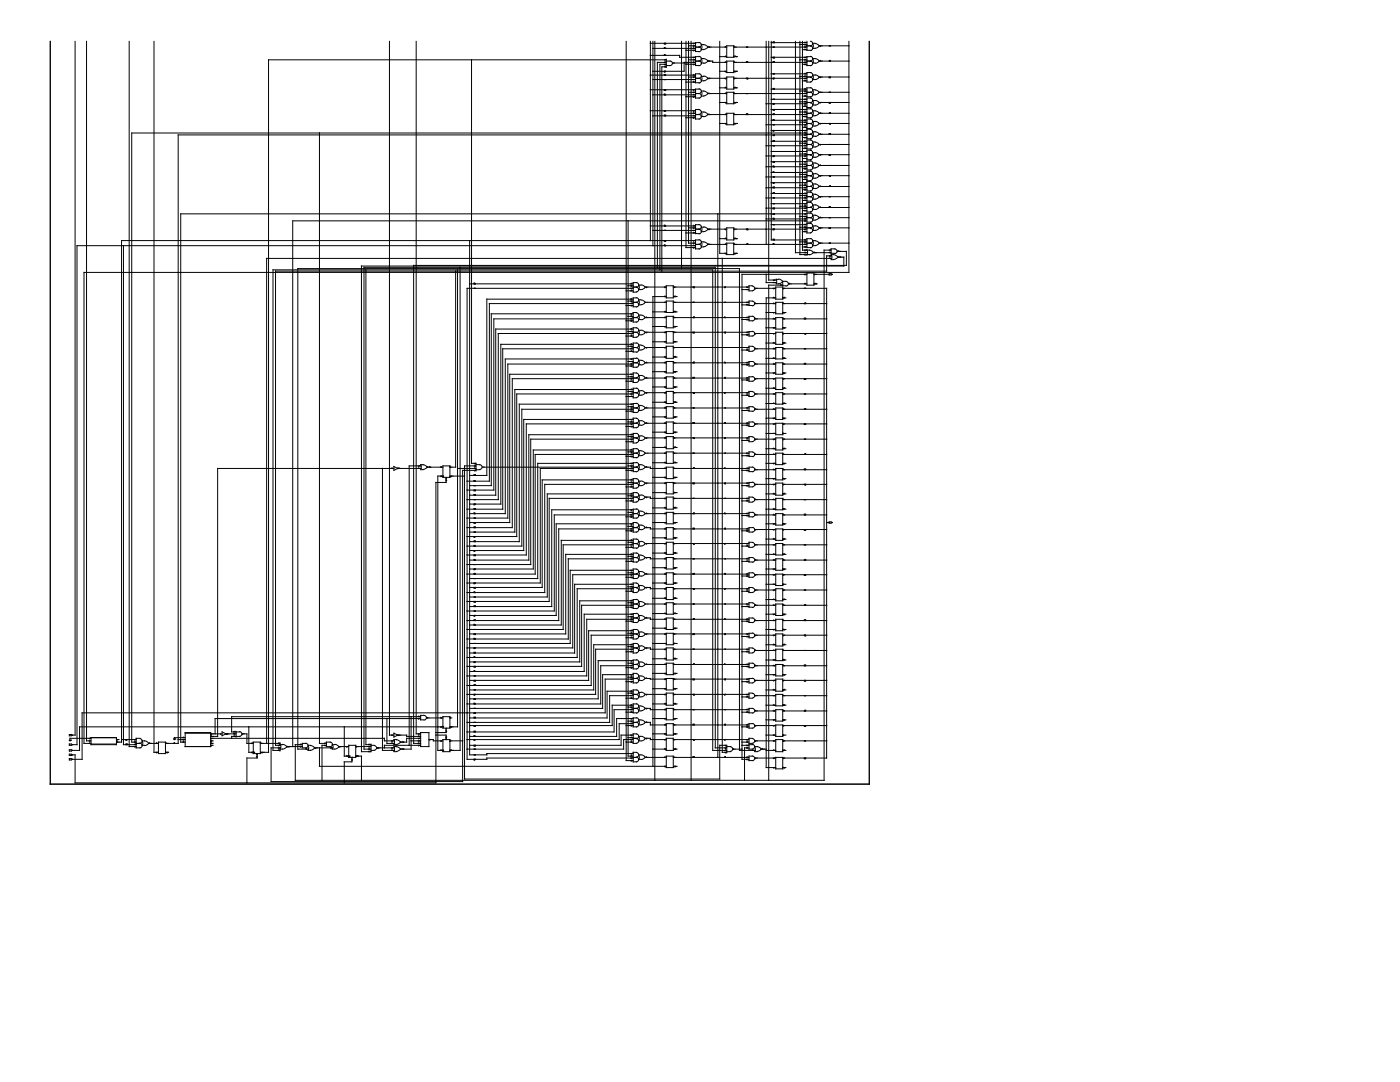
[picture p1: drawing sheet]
<svg xmlns="http://www.w3.org/2000/svg" width="279mm" height="216mm" viewBox="0 0 279 216" stroke-linecap="round" stroke-linejoin="round" font-family="sans-serif">
<g fill="none" stroke="#000" stroke-width=".2">
<path d="M10 8.3v148.2h163.5v-148.2M15 8.3v138.4h-.5M17.3 8.3v139.5h.9M25.8 8.3v140.7h1.4M30.7 8.3v141.8h.9M77.7 8.3v138.4h.9M83.1 8.3v138.1h.8M94.1 11.9v80.6h.9v1.5M125 8.3v143.5h1.4M129.8 17.9h9M129.8 15h9M129.8 8.6h9"/>
<path d="M129.8 11h5.8v.4h3.2M129.8 8.3v39.7M130.3 18.9h8.5M130.3 15.9h8.5M130.3 9.7h8.5M130.3 8.3v40.7M130.7 8.3v147.4M132.6 8.6v.2h.2v-.2M132.6 9.7v-.2l.1 .2M132.6 11v-.1l.1 .1M132.6 14.2v.2l.1-.2M132.6 15v-.1l.1 .1"/>
<path d="M132.6 17.9v.1h.2v-.1M132.6 18.9v-.1l.1 .1M132.7 12.3l.1 .1M132.7 13.2l.1 .1M132.8 12.8l-.1 .2M133 12.2h.7a.46 .46 0 0 1 .5 .4 .46 .46 0 0 1-.5 .5h-.7M133 11.8v1.7M133 11.9h-79.4v138.2h-1.4M133 12.4h-1.8v40.9M133 12.8h-1.3v41M133 13.3h-.9v40.8M134.2 12.6h3.2"/>
<path d="M134.4 12.6l-.2 .1M136 8.3v45.3M136.9 19.3h1.9M136.9 16.4h1.9M136.9 10h1.9M136.9 8.3v41.1h1.9M136.9 12.8h1.9M137.4 18.4h1.4M137.4 8.3v40.2h1.4M137.4 15.4h1.4M137.4 9.1h1.4M137.4 11.9h1.4"/>
<path d="M137.9 8.3v147.4M138.4 9.5l.2 .2M138.4 12.3l.2 .1M138.4 18.8l.2 .1M138.4 16.3l.2 .1M138.4 14.9l.2 .1M138.6 10l-.2 .2M138.6 8.6l-.2 .2M138.6 9.1l-.2 .2M138.6 12.8l-.2 .2M138.6 11.4l-.2 .2M138.6 19.3l-.2 .1"/>
<path d="M138.6 17.9l-.2 .1M138.6 15.4l-.2 .1M138.8 9.4h.8M138.8 12.2h.8M138.8 18.7h.8M138.8 15.6h.8M138.8 12.4h-2.3v1.8h-6.2M139.5 8.5a.46 .46 0 0 1 .5 .4 .46 .46 0 0 1-.5 .5 .46 .46 0 0 1 .5 .5 .46 .46 0 0 1-.5 .4M139.5 11.2a.46 .46 0 0 1 .5 .5 .46 .46 0 0 1-.5 .5 .46 .46 0 0 1 .5 .4 .46 .46 0 0 1-.5 .5M139.5 17.7a.46 .46 0 0 1 .5 .5 .46 .46 0 0 1-.5 .5 .46 .46 0 0 1 .5 .4 .46 .46 0 0 1-.5 .5M139.5 14.7a.46 .46 0 0 1 .5 .5 .46 .46 0 0 1-.5 .4 .46 .46 0 0 1 .5 .5 .46 .46 0 0 1-.5 .5M139.6 8.5h-.8v1.8h.8"/>
<path d="M139.6 11.3h-.8v1.8h.8M139.6 14.7h-.8v1.8h.8M139.6 17.8h-.8v1.8h.8M140 8.9h.5M140 9.9h.5M140 11.7h.5M140 12.6h.5M140 18.2h.5M140 19.2h.5M140 15.2h.5M140 8.9l.1 .5-.1 .5M140 11.7l.1 .5-.1 .4"/>
<path d="M140 18.2l.1 .5-.1 .4M140.5 8.9l.4 .2 .4 .3M140.5 11.7l.4 .1 .4 .4M140.5 18.2l.4 .1 .4 .4M140.5 15.2l.4 .1 .4 .3-.4 .4-.4 .1h-.5l.1-.5-.1-.4M141.2 9.4h3.8M141.2 12.2h1v.2h2.8M141.2 18.7h3.8M141.2 15.6h3.8M141.3 9.4l-.4 .3-.4 .2M141.3 12.2l-.4 .3-.4 .1M141.3 18.7l-.4 .3-.4 .1"/>
<path d="M141.5 9.3l.1 .1M141.5 12.1l.1 .1M141.5 18.5l.1 .2M141.6 15.6l-.1 .1M143.6 11.3h1.4M143.6 17.5h1.4M143.6 8.3v42.2h1.4M143.6 14.2h1.4M144.8 9.3v.1M144.8 11.2v.1M144.8 12.3v.1M144.8 14.2v.2"/>
<path d="M144.8 15.6v.1M144.8 17.4v.1M144.8 18.5v.2M145 18.4h1.4v2.3h-1.4zM145 9.1h1.4v2.3h-1.4zM145 12.2h1.4v2.3h-1.4zM145 15.4h1.4v2.4h-1.4zM146.4 9.4h14.6M146.4 18.7h14.6M146.4 15.6h14.6M146.4 12.4h14.6M146.6 18.5l.1 .2"/>
<path d="M146.6 12.3l.1 .1M146.6 9.3l.1 .1M146.7 11.3h.5M146.7 17.5h.5M146.7 14.2h.5M146.7 15.6l-.1 .1M146.8 17.4l.1 .1M146.8 11.2l.1 .1M146.9 14.2l-.1 .2M149 12.4v-.1h.2v.1M149.1 15.6v.1l.1-.1M152.9 8.3v40.5"/>
<path d="M153.4 8.3v47.6h1.5M153.9 8.5h7.1M153.9 8.3v39.6h7.1M153.9 17.8h7.1M153.9 14.7h7.1M153.9 11.4h7.1M153.9 19.8h7.1M154.3 8.5v-.1h.3v.1M154.3 11.4v.2h.3v-.2M154.3 12.4v-.1h.3v.1M154.3 15.6v.1l.1-.1M154.3 17.8v-.1h.3v.1"/>
<path d="M158.8 8.3v42.1h2.4M159.6 8.9h1.4M159.6 18.2h1.4M159.6 15.2h1.4M159.6 8.3v42.5h1.9M159.6 11.9h1.4M160.1 9.9h.9M160.1 19.2h.9M160.1 16.1h.9M160.1 8.3v41.6h1.4M160.1 12.8h.9M160.7 18.5l.1 .2"/>
<path d="M160.7 19l.1 .2M160.7 17.7l.1 .1M160.7 16l.1 .1M160.7 14.6l.1 .1M160.7 15.1l.1 .1M160.7 12.3l.1 .1M160.7 9.3l.1 .1M160.7 9.8l.1 .1M160.7 8.4l.1 .1M160.8 18.2l-.1 .1M160.8 15.6l-.1 .1M160.8 12.8l-.1 .2"/>
<path d="M160.8 11.4l-.1 .2M160.8 8.9l-.1 .1M161 18.4h.8M161 12.2h.8M161 8.3v1.7h.8M161 15.4h.8M161 9.1h.8M161.7 19.6a.46 .46 0 0 1 .5 .4 .46 .46 0 0 1-.5 .5 .46 .46 0 0 1 .5 .5 .46 .46 0 0 1-.5 .4M161.7 17.5a.46 .46 0 0 1 .5 .5 .46 .46 0 0 1-.5 .4 .46 .46 0 0 1 .5 .5 .46 .46 0 0 1-.5 .4M161.7 14.5a.46 .46 0 0 1 .5 .4 .46 .46 0 0 1-.5 .5 .46 .46 0 0 1 .5 .5 .46 .46 0 0 1-.5 .4M161.7 11.2a.46 .46 0 0 1 .5 .5 .46 .46 0 0 1-.5 .5 .46 .46 0 0 1 .5 .4 .46 .46 0 0 1-.5 .5M161.7 8.2a.46 .46 0 0 1 .5 .5 .46 .46 0 0 1-.5 .5 .46 .46 0 0 1 .5 .4 .46 .46 0 0 1-.5 .5"/>
<path d="M161.8 11.3h-.8v1.8h.8M161.8 14.5h-.8v1.9h.8M161.8 17.5h-.8v1.8h.8M161.8 19.6h-.8v1.9h.8M162.2 11.7h.5M162.2 12.6h.5M162.2 17.9h.5M162.2 18.9h.5M162.2 8.6h.5M162.2 18l.1 .4-.1 .5M162.2 14.9l.7 .1 .6 .4-.6 .4-.7 .1 .1-.5zM162.2 11.7l.1 .5-.1 .4"/>
<path d="M162.7 18l.4 .1 .4 .3-.4 .4-.4 .1M162.7 11.7l.4 .1 .4 .4-.4 .3-.4 .1M162.7 8.7l.4 .1 .4 .4-.4 .3-.4 .2-.5-.1 .1-.4-.1-.5M163.4 18.4h6M163.4 12.2h6M163.4 15.4h6M163.4 9.1h6M163.7 12.1l.1 .1M163.8 15.4l-.1 .1M163.8 9.1l-.1 .2M165.5 12.2l.1-.1 .1 .1M165.5 15.4v.1h.2v-.1"/>
<path d="M169.4 8.3v46.1h-152.6v93.9h1.4M63.8 26.5v121.8h1.4M129.8 22.1h9M130.3 23.1h8.5M132.6 22.1v.1l.1-.1M132.6 23.1v-.1h.2v.1M136.9 23.5h1.9M137.4 22.6h1.4M138.4 23l.2 .1M138.4 22.5l.2 .1M138.6 23.5l-.2 .1M138.6 22.1l-.2 .1"/>
<path d="M138.8 22.9h.8M139.5 21.9a.46 .46 0 0 1 .5 .5 .46 .46 0 0 1-.5 .4 .46 .46 0 0 1 .5 .5 .46 .46 0 0 1-.5 .4M139.6 21.8h-.8v1.9h.8M140 23.2h.5M140.5 23.3l.4-.1 .4-.4-.4-.3-.4-.1h-.5l.1 .4-.1 .5M141.2 22.9h3.8M141.5 22.7l.1 .2M143.6 24.6h1.4M143.6 20.4h1.4M144.8 20.4v.2M144.8 22.7v.2M144.8 24.6v.2"/>
<path d="M145 22.6h1.4v2.3h-1.4zM146.4 22.9h14.6M146.6 22.7l.1 .2M146.7 24.6h.5M146.7 20.4h.5M146.9 20.4l-.1 .2M146.9 24.6l-.1 .2M149 22.9v-.2h.2v.2M152.9 20.7h8.1M152.9 24.9h8.1M152.9 39.5h8.1M152.9 37.5h8.1"/>
<path d="M152.9 35.3h8.1M152.9 33.3h8.1M152.9 31.1h8.1M152.9 29.1h8.1M153.9 21.8h7.1M153.9 38.6h7.1M153.9 36.4h7.1M153.9 34.4h7.1M153.9 32.3h7.1M153.9 30.2h7.1M153.9 28.2h7.1M153.9 26h7.1"/>
<path d="M153.9 24h7.1M154.3 20.7v.1l.1-.1M154.3 21.8v.2h.3v-.2M154.3 22.9v-.2h.3v.2M154.3 24v-.1l.1 .1M154.3 26v.2l.1-.2M154.3 26.9v.2h.3v-.2M154.3 28.2v-.1h.3v.1M154.3 31.1v.1l.1-.1M154.3 32.3v.1h.3v-.1M154.3 33.3v-.2l.1 .2M154.3 34.4v-.1l.1 .1"/>
<path d="M154.3 36.4v.2l.1-.2M154.3 37.5v-.2h.3v.2M154.3 38.6v-.1h.3v.1M159.6 22.4h1.4M159.6 39h1.4M159.6 37h1.4M159.6 34.8h1.4M159.6 32.8h1.4M159.6 30.7h1.4M159.6 28.6h1.4M159.6 24.4h1.4M159.6 20.3h1.4"/>
<path d="M160.1 23.2h.9M160.1 37.8h.9M160.1 35.8h.9M160.1 33.7h.9M160.1 31.6h.9M160.1 29.6h.9M160.1 27.4h.9M160.1 25.4h.9M160.1 21.2h.9M160.7 38.5l.1 .1M160.7 39.4l.1 .1M160.7 39.9l.1 .1"/>
<path d="M160.7 37.3l.1 .2M160.7 36.8l.1 .2M160.7 35.7l.1 .1M160.7 34.3l.1 .1M160.7 33.1l.1 .2M160.7 30.6l.1 .1M160.7 29l.1 .1M160.7 29.5l.1 .1M160.7 28.1l.1 .1M160.7 26.4l.1 .1M160.7 25.3l.1 .1M160.7 23.9l.1 .1"/>
<path d="M160.7 22.7l.1 .2M160.7 21.1l.1 .1M160.7 20.2l.1 .1M160.8 31.1l-.1 .1M160.8 23.2l-.1 .2M160.8 39l-.1 .1M160.8 37.8l-.1 .2M160.8 36.4l-.1 .2M160.8 35.3l-.1 .1M160.8 34.8l-.1 .1M160.8 33.7l-.1 .1M160.8 32.3l-.1 .1"/>
<path d="M160.8 32.8l-.1 .1M160.8 28.6l-.1 .1M160.8 26.9l-.1 .2M160.8 27.4l-.1 .2M160.8 26l-.1 .2M160.8 24.9l-.1 .1M160.8 24.4l-.1 .1M160.8 21.8l-.1 .2M160.8 20.7l-.1 .1M161 26.9h-125.4v121.4h-2.6M161 22.6h.8M161 26.5h-134.7v121.6h.9"/>
<path d="M161 39.2h.8M161 37.2h.8M161 35.1h.8M161 33h.8M161 30.9h.8M161 28.8h.8M161 26.8h.8M161 24.6h.8M161 20.4h.8M161.7 38.3a.46 .46 0 0 1 .5 .5 .46 .46 0 0 1-.5 .5 .46 .46 0 0 1 .5 .4 .46 .46 0 0 1-.5 .5M161.7 36.2a.46 .46 0 0 1 .5 .5 .46 .46 0 0 1-.5 .5 .46 .46 0 0 1 .5 .4 .46 .46 0 0 1-.5 .5M161.7 34.2a.46 .46 0 0 1 .5 .4 .46 .46 0 0 1-.5 .5 .46 .46 0 0 1 .5 .5 .46 .46 0 0 1-.5 .4"/>
<path d="M161.7 32.1a.46 .46 0 0 1 .5 .4 .46 .46 0 0 1-.5 .5 .46 .46 0 0 1 .5 .5 .46 .46 0 0 1-.5 .4M161.7 30a.46 .46 0 0 1 .5 .5 .46 .46 0 0 1-.5 .4 .46 .46 0 0 1 .5 .5 .46 .46 0 0 1-.5 .4M161.7 27.9a.46 .46 0 0 1 .5 .5 .46 .46 0 0 1-.5 .4 .46 .46 0 0 1 .5 .5 .46 .46 0 0 1-.5 .5M161.7 25.8a.46 .46 0 0 1 .5 .5 .46 .46 0 0 1-.5 .5 .46 .46 0 0 1 .5 .4 .46 .46 0 0 1-.5 .5M161.7 23.7a.46 .46 0 0 1 .5 .5 .46 .46 0 0 1-.5 .5 .46 .46 0 0 1 .5 .4 .46 .46 0 0 1-.5 .5M161.7 21.7a.46 .46 0 0 1 .5 .4 .46 .46 0 0 1-.5 .5 .46 .46 0 0 1 .5 .5 .46 .46 0 0 1-.5 .4M161.8 23.7h-.8v2h.8M161.8 21.7h-.8v1.8h.8M161.8 25.8h-.8v1.9h.8M161.8 27.9h-.8v1.8h.8M161.8 30h-.8v1.9h.8M161.8 32.1h-.8v1.8h.8"/>
<path d="M161.8 34.2h-.8v1.9h.8M161.8 36.2h-.8v1.9h.8M161.8 38.4h-.8v1.7h.8M162.2 38.7h.5M162.2 39.8h.5M162.2 37.6h.5M162.2 34.7h.5M162.2 33.5h.5M162.2 28.3h.5M162.2 29.3h.5M162.2 27.2h.5M162.2 24.3h.5"/>
<path d="M162.2 23.1h.5M162.2 38.8l.1 .5-.1 .4M162.2 30.5h.7l.6 .4-.6 .5h-.7l.1-.5zM162.2 28.4l.1 .4-.1 .5M162.2 20l.7 .1 .6 .4-.6 .4-.7 .1 .1-.5zM162.7 37.6l.4-.1 .4-.3-.4-.4-.4-.1h-.5l.1 .5-.1 .4M162.7 33.5l.4-.2 .4-.3-.4-.3-.4-.2h-.5l.1 .5-.1 .5M162.7 27.2l.4-.1 .4-.3-.4-.4-.4-.1h-.5l.1 .5-.1 .4M162.7 23.1l.4-.2 .4-.3-.4-.3-.4-.2h-.5l.1 .5-.1 .5M162.7 38.8l.4 .1 .4 .4-.4 .3-.4 .1M162.7 34.6l.4 .2 .4 .3-.4 .3-.4 .2h-.5l.1-.5-.1-.5M162.7 28.4l.4 .1 .4 .3-.4 .4-.4 .1"/>
<path d="M162.7 24.2l.4 .1 .4 .4-.4 .3-.4 .1h-.5l.1-.4-.1-.5M163.4 22.6h6M163.4 39.2h6M163.4 37.2h6M163.4 35.1h6M163.4 33h6M163.4 30.9h6M163.4 28.8h6M163.4 26.8h6M163.4 24.6h6M163.4 20.4h6M163.7 37.1l.1 .1"/>
<path d="M163.7 32.9l.1 .1M163.7 26.7l.1 .1M163.7 22.5l.1 .1M163.8 28.8l-.1 .2M163.8 39.2l-.1 .2M163.8 35.1l-.1 .1M163.8 30.9l-.1 .1M163.8 24.6l-.1 .2M163.8 20.4l-.1 .2M165.5 20.4v.2h.2v-.2M165.5 22.6l.1-.1 .1 .1M165.5 24.6l.1 .2 .1-.2"/>
<path d="M165.5 26.8v-.1h.2v.1M165.5 30.9v.1h.2v-.1M165.5 35.1l.1 .1 .1-.1M165.5 37.2l.1-.1 .1 .1M24.6 49v99.6h2.6M73 53.8v94.8h1M90.9 54.1v39.1h-1.1M91.3 53.8v91.2h-1.4M91.8 53.3v96.4h-1.9M93.7 56.6h32.7M93.7 48v102.6h3.5v-.2h29.2M94.6 56.6v-.1l.1 .1"/>
<path d="M125 58h1.4M125.3 57h1.1M125.3 44.1v106.8h1.1M126 56.5l.1 .1M126 57.9l.1 .1M126 59.6l.1 .1M126.1 57l-.1 .2M126.1 57.5l-.1 .2M126.4 57.3h.6M126.4 57.5h-33.2v94h4v-.2h29.2M126.4 59.7h-29.2v35.2h-3.5M127 56.4h-.6v1.9h.6"/>
<path d="M127 59.4h-.6v1.8h.6M127 56.4a.46 .46 0 0 1 .5 .5 .46 .46 0 0 1-.5 .4 .46 .46 0 0 1 .5 .5 .46 .46 0 0 1-.5 .4M127 59.4a.46 .46 0 0 1 .5 .5 .46 .46 0 0 1-.5 .4 .46 .46 0 0 1 .5 .5 .46 .46 0 0 1-.5 .5M127.5 56.9l.1 .4-.1 .5M127.5 59.9l.1 .4-.1 .5M127.5 56.9h.4M127.5 57.8h.4M127.5 59.8h.4M128 56.9l.4 .1 .4 .3-.4 .4-.4 .1M128 59.9l.4 .1 .4 .3M128.8 57.3h4.2M129 57.3v.1"/>
<path d="M129.8 45.1h9M130.3 46h8.5M132.6 45.1v-.1l.1 .1M132.6 48v.1h.2v-.1M132.6 49v-.1l.1 .1M132.7 59.1l.1 .1M132.8 57.3l-.1 .1M133 57h1.4v2.4h-1.4zM133 59.2h-2.7v93.7M134.4 57.3h15.1M134.6 59.2h.5M134.6 57.3l-.1 .1"/>
<path d="M134.7 59.1l.2 .1M136.9 46.5h1.9M137.4 45.5h1.4M138.4 57.3v.1l.2-.1M138.4 48.9l.2 .1M138.4 46.4l.2 .1M138.4 45l.2 .1M138.6 49.4l-.2 .1M138.6 48l-.2 .1M138.6 45.5l-.2 .1M138.8 49h-123.4v99.6h-.9M138.8 48.8h.8"/>
<path d="M138.8 45.7h.8M138.8 48h-114.5v100.1h-1.1M139.5 47.8a.46 .46 0 0 1 .5 .5 .46 .46 0 0 1-.5 .5 .46 .46 0 0 1 .5 .4 .46 .46 0 0 1-.5 .5M139.5 44.8a.46 .46 0 0 1 .5 .5 .46 .46 0 0 1-.5 .4 .46 .46 0 0 1 .5 .5 .46 .46 0 0 1-.5 .5M139.6 44.8h-.8v1.8h.8M139.6 47.9h-.8v1.8h.8M140 48.3h.5M140 49.3h.5M140 45.3h.5M140 46.2h.5M140 48.3l.1 .5-.1 .4M140 45.3l.1 .4-.1 .5"/>
<path d="M140.5 48.3l.4 .1 .4 .4M140.5 45.3l.4 .1 .4 .3-.4 .4-.4 .1M141.2 48.8h3.8M141.2 45.7h3.8M141.3 48.8l-.4 .3-.4 .1M141.5 48.6l.1 .2M141.6 45.7l-.1 .1M143.3 42.7v108.4M143.6 47.6h1.4M144.1 51.6v98.5h.9M144.7 57.3v.1l.1-.1M144.8 45.7v.1"/>
<path d="M144.8 47.5v.1M144.8 48.6v.2M144.8 50.5v.2M145 45.5h1.4v2.4h-1.4zM145 48.5h1.4v2.3h-1.4zM146.4 48.8h14.6M146.4 45.7h14.6M146.6 48.6l.1 .2M146.7 50.5h.5M146.7 47.6h.5M146.7 45.7l-.1 .1M146.8 47.5l.1 .1"/>
<path d="M146.9 50.5l-.1 .2M148.1 57.8h1.4M149.1 48.8v-.2l.1 .2M149.1 45.7v.1l.1-.1M149.2 57.3l-.1 .1M150.1 57h-.6v1h.6M150.2 57.1a.46 .46 0 0 1 .4 .4 .46 .46 0 0 1-.4 .5M150.6 57.5h4.2M150.9 57.5l-.2 .2M152.9 54.7v1.7h2M152.9 43.7h8.1M152.9 41.5h8.1"/>
<path d="M153.9 44.8h7.1M153.9 40.6h7.1M154.3 41.5v.2h.3v-.2M154.3 42.7v.1h.3v-.1M154.3 43.7v-.1l.1 .1M154.3 45.7v.1l.1-.1M154.3 47.9v-.1h.3v.1M154.3 48.8v-.2l.1 .2M154.4 59.3l.2 .1M154.6 55.9l-.2 .1M154.6 57.5l-.2 .2M154.8 57.3h1.4v2.4h-1.4z"/>
<path d="M154.8 59.4h-1.9v93.8h1.9M154.9 55.7l.1 .5-.1 .4h.4M154.9 55.8h.4M155.4 55.7l.4 .1 .4 .4-.4 .3-.4 .1M155.8 56.8l.2 .1M156.2 56.9h-2.8v98.8M156.2 57.5h8.8v93.8h-8.8M156.3 59.4h.5M156.5 57.5l-.2 .2M156.6 59.3v.1M156.8 56.1h-.6v.9h.6M156.9 56.2a.46 .46 0 0 1 .4 .4 .46 .46 0 0 1-.4 .5"/>
<path d="M157.4 56.6h3.6M157.5 56.5l.1 .1M159.6 48.3h1.4M159.6 45.3h1.4M159.6 43.2h1.4M159.6 41.1h1.4M160.1 49.3h.9M160.1 46.2h.9M160.1 40h.9M160.1 42h.9M160.7 56.5l.1 .1M160.7 41l.1 .1"/>
<path d="M160.7 50.3l.1 .1M160.7 48.6l.1 .2M160.7 49.1l.1 .2M160.7 47.8l.1 .1M160.7 46.1l.1 .1M160.7 44.7l.1 .1M160.7 45.2l.1 .1M160.7 43.6l.1 .1M160.8 54.7l-.1 .2M160.8 45.7l-.1 .1M160.8 48.3l-.1 .1M160.8 43.2l-.1 .1"/>
<path d="M160.8 50.8l-.1 .1M160.8 44.1l-.1 .1M160.8 42.7l-.1 .1M160.8 41.5l-.1 .2M160.8 40.6l-.1 .2M161 49.8l.2 .6-.2 .4M161 54.5h1.4v2.4h-1.4zM161 50.8v.1M161 54.7h-12.9v96.8h1.4M161 42.7h-124.9v105.4h.9M161 48.5h.8M161 45.5h.8"/>
<path d="M161 43.4h.8M161 41.4h.8M161 44.1h-102.6v104.9M161.5 49.9l.5 .1 .3 .4-.3 .3-.5 .1M161.7 47.6a.46 .46 0 0 1 .5 .5 .46 .46 0 0 1-.5 .4 .46 .46 0 0 1 .5 .5 .46 .46 0 0 1-.5 .4M161.7 44.6a.46 .46 0 0 1 .5 .4 .46 .46 0 0 1-.5 .5 .46 .46 0 0 1 .5 .5 .46 .46 0 0 1-.5 .4M161.7 42.5a.46 .46 0 0 1 .5 .5 .46 .46 0 0 1-.5 .4 .46 .46 0 0 1 .5 .5 .46 .46 0 0 1-.5 .5M161.7 40.4a.46 .46 0 0 1 .5 .5 .46 .46 0 0 1-.5 .4 .46 .46 0 0 1 .5 .5 .46 .46 0 0 1-.5 .5M161.8 40.4h-.8v1.9h.8M161.8 42.5h-.8v1.8h.8M161.8 44.6h-.8v1.9h.8M161.8 47.6h-.8v1.8h.8"/>
<path d="M162.2 48h.5M162.2 49h.5M162.2 45.1h.5M162.2 42.9h.5M162.2 43.9h.5M162.2 40.9h.5M162.2 41.8h.5M162.2 48.1l.1 .4-.1 .5M162.2 43l.1 .4-.1 .5M162.2 40.9l.1 .4-.1 .5M162.3 50.4h3.6M162.4 54.7h3.1"/>
<path d="M162.6 56.6h.5M162.6 50.3l.1 .1M162.7 48.1l.4 .1 .4 .3-.4 .4-.4 .1M162.7 45l.4 .2 .4 .3-.4 .3-.4 .2h-.5l.1-.5-.1-.5M162.7 43l.4 .1 .4 .3-.4 .4-.4 .1M162.7 40.9l.4 .1 .4 .3-.4 .4-.4 .1M162.7 54.7l-.1 .2M162.8 56.5l.1 .1M163.4 48.5h6M163.4 45.5h6M163.4 43.4h6M163.4 41.4h6"/>
<path d="M163.7 41.3l.1 .1M163.7 43.3l.1 .1M163.8 45.5l-.1 .1M165.5 41.4v-.1h.2v.1M165.5 45.5v.1h.2v-.1M165.5 54.6l.6 .1-.6 .2zM165.6 50.3l.1 .1M165.6 51.4l.1 .2M165.7 51.1l-.1 .1M165.9 49.9h-1.4v105.8h-105.6v-7.1h1.4M165.9 50.8h.5M165.9 51.8h.5"/>
<path d="M165.9 50.8l.1 .5-.1 .5M166 51.1h-1v3h-110v94.6h1M166 51.6h-112.8v96.7M166.4 50.8l.5 .2 .3 .3-.3 .3-.5 .2M166.6 49.7a.46 .46 0 0 1 .5 .4 .46 .46 0 0 1-.5 .5M166.6 49.7h-.7v.8h.7M167.3 50.2h1.6v2.8h-86.3v95.3h1.3M167.4 51.3h1v1.8h-96.3v96.9h1.9v-1.5M167.4 50l.1 .2M167.6 51.2l.2 .1M125 61h1.4M125 73h1.4"/>
<path d="M125 79.1h1.4M125 70.1h1.4M125 67.1h1.4M125 64h1.4M125 76.1h1.4M125.3 60.1h1.1M125.3 72.1h1.1M125.3 78.1h1.1M125.3 66.2h1.1M125.3 69.1h1.1M125.3 63.1h1.1M125.3 75.2h1.1"/>
<path d="M126 60.5l.1 .1M126 79l.1 .1M126 77.6l.1 .1M126 69.5l.1 .1M126 70l.1 .1M126 68.6l.1 .1M126 63.5l.1 .1M126 63l.1 .1M126 72.5l.1 .1M126 75.1l.1 .1M126 66.9l.1 .2M126 65.5l.1 .2"/>
<path d="M126 66l.1 .2M126.1 73l-.1 .2M126.1 62.6l-.1 .1M126.1 64l-.1 .1M126.1 61l-.1 .1M126.1 60.1l-.1 .1M126.1 78.1l-.1 .1M126.1 69.1l-.1 .1M126.1 71.6l-.1 .2M126.1 75.6l-.1 .1M126.1 66.5l-.1 .2M126.4 62.6h-28.4v34.3h-4.3"/>
<path d="M126.4 60.3h.6M126.4 69.6h-26.1v32h-7.1M126.4 71.6h-25.6v30.9h-7.1M126.4 72.6h-25.1v30.8h-8.1M126.4 75.6h-24.2v29.7h-9M126.4 77.7h-23.7v28.5h-9M126.4 75.4h.6M126.4 78.4h.6M126.4 69.3h.6M126.4 63.4h.6M126.4 74.7h-24.7v29.6h-8M126.4 65.7h-27.5v33.1h-5.2"/>
<path d="M126.4 66.5h-27v33.2h-6.2M126.4 60.6h-28.7v35.4h-4.5M126.4 72.4h.6M126.4 66.3h.6M126.4 68.7h-26.5v31.9h-6.2M126.4 63.6h-27.8v34.2h-5.4M126.4 78.6h-23.3v28.5h-9.9M127 68.5h-.6v1.7h.6M127 65.4h-.6v1.9h.6M127 62.4h-.6v1.9h.6M127 71.5h-.6v1.8h.6M127 74.4h-.6v1.9h.6"/>
<path d="M127 77.5h-.6v1.9h.6M127 77.5a.46 .46 0 0 1 .5 .4 .46 .46 0 0 1-.5 .5 .46 .46 0 0 1 .5 .4 .46 .46 0 0 1-.5 .5M127 68.4a.46 .46 0 0 1 .5 .5 .46 .46 0 0 1-.5 .5 .46 .46 0 0 1 .5 .4 .46 .46 0 0 1-.5 .5M127 62.4a.46 .46 0 0 1 .5 .5 .46 .46 0 0 1-.5 .4 .46 .46 0 0 1 .5 .5 .46 .46 0 0 1-.5 .5M127 71.4a.46 .46 0 0 1 .5 .5 .46 .46 0 0 1-.5 .5 .46 .46 0 0 1 .5 .4 .46 .46 0 0 1-.5 .5M127 74.4a.46 .46 0 0 1 .5 .5 .46 .46 0 0 1-.5 .5 .46 .46 0 0 1 .5 .4 .46 .46 0 0 1-.5 .5M127 65.4a.46 .46 0 0 1 .5 .5 .46 .46 0 0 1-.5 .4 .46 .46 0 0 1 .5 .5 .46 .46 0 0 1-.5 .5M127.5 77.9l.1 .5-.1 .4M127.5 68.9l.1 .5-.1 .4M127.5 62.9l.1 .4-.1 .5M127.5 71.9l.1 .5-.1 .4M127.5 74.9l.1 .5-.1 .4"/>
<path d="M127.5 65.9l.1 .4-.1 .5M127.5 60.8h.4M127.5 78h.4M127.5 78.9h.4M127.5 68.8h.4M127.5 69.9h.4M127.5 62.9h.4M127.5 63.8h.4M127.5 71.9h.4M127.5 72.8h.4M127.5 74.9h.4M127.5 75.8h.4"/>
<path d="M127.5 65.9h.4M127.5 66.8h.4M128 77.9l.4 .2 .4 .3M128 68.9l.4 .1 .4 .4M128 62.9l.4 .1 .4 .3-.4 .4-.4 .1M128 71.9l.4 .1 .4 .4-.4 .3-.4 .1M128 74.9l.4 .1 .4 .4-.4 .3-.4 .1M128 65.9l.4 .1 .4 .3-.4 .4-.4 .1M128.8 60.3l-.4 .4-.4 .1M128.8 78.4l-.4 .3-.4 .1M128.8 69.4l-.4 .3-.4 .1M128.8 60.3h4.2"/>
<path d="M128.8 75.4h4.2M128.8 78.4h4.2M128.8 69.3h4.2M128.8 63.4h4.2M128.8 72.4h4.2M128.8 66.3h4.2M129 63.2v.2M129 66.3v.1M129 69.3v.2M129 72.3v.1M129 75.3v.1M129 78.4v.1"/>
<path d="M130.3 68.2h2.7M130.3 65.2h2.7M130.3 62.2h2.7M130.3 74.2h2.7M130.3 77.2h2.7M130.3 71.2h2.7M132.7 63.2l.1 .2M132.7 72.3l.1 .1M132.7 62.1l.1 .1M132.7 75.3l.1 .1M132.7 71.1l.1 .1M132.8 66.3l-.1 .1"/>
<path d="M132.8 65.2l-.1 .1M132.8 78.4l-.1 .1M132.8 74.2l-.1 .1M132.8 77.2l-.1 .1M132.8 69.3l-.1 .2M133 60.1h1.4v2.3h-1.4zM133 72.1h1.4v2.3h-1.4zM133 78.1h1.4v2.4h-1.4zM133 66.2h1.4v2.3h-1.4zM133 63.1h1.4v2.3h-1.4zM133 69.1h1.4v2.4h-1.4zM133 75.2h1.4v2.3h-1.4z"/>
<path d="M134.4 60.3h15.1M134.4 75.4h15.1M134.4 78.4h15.1M134.4 69.3h15.1M134.4 63.4h15.1M134.4 72.4h15.1M134.4 66.3h15.1M134.5 63.2l.1 .2M134.5 72.3l.1 .1M134.5 75.3l.1 .1M134.6 68.2h.5M134.6 66.3l-.1 .1"/>
<path d="M134.6 78.4l-.1 .1M134.6 65.2h.5M134.6 62.2h.5M134.6 74.2h.5M134.6 77.2h.5M134.6 71.2h.5M134.6 69.3l-.1 .2M134.7 62.1l.2 .1M134.7 71.1l.2 .1M134.9 65.2l-.2 .1M134.9 74.2l-.2 .1M134.9 77.2l-.2 .1"/>
<path d="M138.3 66.3v.1h.3v-.1M138.3 75.4v-.1h.3v.1M138.4 63.4v-.2l.2 .2M138.4 72.4v-.1l.2 .1M138.4 78.4v.1l.2-.1M144.7 63.4v-.2l.1 .2M144.7 66.3v.1l.1-.1M144.7 72.4v-.1l.1 .1M144.7 75.4v-.1l.1 .1M144.7 78.4v.1l.1-.1M148.1 60.8h1.4M148.1 78.9h1.4"/>
<path d="M148.1 69.9h1.4M148.1 63.8h1.4M148.1 72.8h1.4M148.1 75.8h1.4M148.1 66.8h1.4M149.1 60.7l.1 .1M149.1 78.7l.1 .2M149.1 69.7l.1 .2M149.1 63.2l.1 .2M149.1 75.3l.1 .1M149.1 72.3l.1 .1M149.2 78.4l-.1 .1"/>
<path d="M149.2 66.8l-.1 .1M149.2 69.3l-.1 .2M149.2 66.3l-.1 .1M149.2 63.8l-.1 .1M149.2 75.8l-.1 .1M149.2 72.8l-.1 .1M150.1 60.1h-.6v.9h.6M150.1 63.1h-.6v.9h.6M150.1 66.2h-.6v.9h.6M150.1 69.1h-.6v1h.6M150.1 72.1h-.6v.9h.6M150.1 75.2h-.6v.9h.6"/>
<path d="M150.1 78.1h-.6v1h.6M150.2 60.1a.46 .46 0 0 1 .4 .5 .46 .46 0 0 1-.4 .4M150.2 72.1a.46 .46 0 0 1 .4 .5 .46 .46 0 0 1-.4 .5M150.2 78.2a.46 .46 0 0 1 .4 .4 .46 .46 0 0 1-.4 .5M150.2 69.1a.46 .46 0 0 1 .4 .5 .46 .46 0 0 1-.4 .5M150.2 66.1a.46 .46 0 0 1 .4 .5 .46 .46 0 0 1-.4 .4M150.2 63.1a.46 .46 0 0 1 .4 .5 .46 .46 0 0 1-.4 .4M150.2 75.1a.46 .46 0 0 1 .4 .5 .46 .46 0 0 1-.4 .5M150.6 78.6h4.2M150.6 75.6h4.2M150.6 72.6h4.2M150.6 60.6h4.2"/>
<path d="M150.6 63.6h4.2M150.6 69.6h4.2M150.6 66.5h4.2M150.7 60.5l.2 .1M150.7 69.5l.2 .1M150.7 63.5l.2 .1M150.7 72.5l.2 .1M150.9 66.5l-.2 .2M150.9 75.6l-.2 .1M152.9 68.5h1.9M152.9 65.4h1.9M152.9 62.4h1.9"/>
<path d="M152.9 77.5h1.9M152.9 71.5h1.9M152.9 74.4h1.9M154.4 60.5l.2 .1M154.4 77.3l.2 .2M154.4 72.5l.2 .1M154.4 68.3l.2 .2M154.4 71.4l.2 .1M154.4 69.5l.2 .1M154.4 63.5l.2 .1M154.6 62.4l-.2 .1M154.6 75.6l-.2 .1"/>
<path d="M154.6 65.4l-.2 .1M154.6 74.4l-.2 .1M154.6 66.5l-.2 .2M154.8 60.3h1.4v2.3h-1.4zM154.8 63.4h1.4v2.3h-1.4zM154.8 66.3h1.4v2.4h-1.4zM154.8 69.3h1.4v2.3h-1.4zM154.8 72.4h1.4v2.3h-1.4zM154.8 75.4h1.4v2.3h-1.4zM154.8 78.4h1.4v2.2h-1.4zM156.2 78.6h8.8M156.2 75.6h8.8"/>
<path d="M156.2 72.6h8.8M156.2 60.6h8.8M156.2 63.6h8.8M156.2 69.6h8.8M156.2 66.5h8.8M156.3 68.5h.5M156.3 65.4h.5M156.3 62.4h.5M156.3 77.5h.5M156.3 71.5h.5M156.3 74.4h.5M156.3 60.5l.2 .1"/>
<path d="M156.3 72.5l.2 .1M156.3 69.5l.2 .1M156.3 63.5l.2 .1M156.5 75.6l-.2 .1M156.5 66.5l-.2 .2M156.6 62.4v.1M156.6 65.4v.1M156.6 68.3v.2M156.6 71.4v.1M156.6 74.4v.1M156.6 77.3v.2M160.5 63.6v-.1h.3v.1"/>
<path d="M160.5 72.6v-.1h.3v.1M160.5 75.6v.1h.3v-.1M160.7 60.6v-.1l.1 .1M160.7 66.5v.2l.1-.2M76.3 93.5v56.2h2.4M78.2 93.3l.2 .2M78.6 93.5h-35.2v53.4h-1.4M78.6 93.1l.8 .4-.8 .4zM79.5 93.5h4.6M79.6 93.3l.2 .2M83.6 93.3l.1 .2M83.7 93l-.1 .1"/>
<path d="M83.9 92.7l.2 .5-.2 .5M83.9 92.7h.6M83.9 93.7h.6M84.1 93h-2.4v55.7M84.4 92.7l.5 .2 .3 .3-.3 .3-.5 .2M85.5 93.2h2.9M85.7 93.1l.2 .1M88 93.1l.1 .1M88.1 95l-.1 .1M88.4 95.1l.1-.1h-1.1v54.7h1M88.4 93h1.4v2.3h-1.4zM89 95.5v.8h-2v59.9h-72v-5.6h-.5"/>
<path d="M89 95.8l.2 .1M89.8 93.1l.1 .1M89.9 95h2.8M90.2 95l-.2 .1M91.3 93.5h3.7M94.6 94.9v-.2h.3v.2M94.6 96v-.1l.1 .1M94.6 97.8v.1h.3v-.1M94.6 98.8v-.1h.3v.1M94.7 93.3l.2 .2M94.9 93l-.2 .1M94.9 92.5l-.2 .1"/>
<path d="M94.9 93.9l-.2 .1M95 93h-2.3v62.4h50.9v-6.7h1.4v1.5M95 93.9h-2.7v62.1h-38.2v-6.8h1.9M95 92.7h.8M95 93.7h.8M95.8 92.7a.46 .46 0 0 1 .4 .5 .46 .46 0 0 1-.4 .5M96.3 93.2h28.7M96.4 93.1v.1M125 88.1h1.4M125 97.2h1.4M125 91.1h1.4M125 85.1h1.4"/>
<path d="M125 82h1.4M125 93.9h1.4M125 99.9h1.4M125.3 93h1.1M125.3 96.3h1.1M125.3 81.2h1.1M125.3 84.2h1.1M125.3 87.1h1.1M125.3 90.2h1.1M125.3 98.9h1.1M126 93.3l.1 .2M126 99.8l.1 .1"/>
<path d="M126 98.4l.1 .2M126 97l.1 .2M126 95.6l.1 .2M126 96.1l.1 .2M126 84.1l.1 .1M126 81.5l.1 .2M126 90.6l.1 .1M126 89.7l.1 .1M126 88l.1 .1M126 86.6l.1 .1M126.1 92.5l-.1 .1M126.1 80.6l-.1 .2"/>
<path d="M126.1 98.9l-.1 .2M126.1 93.9l-.1 .1M126.1 93l-.1 .1M126.1 99.4l-.1 .2M126.1 96.6l-.1 .2M126.1 84.6l-.1 .1M126.1 85.1l-.1 .1M126.1 83.7l-.1 .1M126.1 82l-.1 .2M126.1 81.2l-.1 .1M126.1 91.1l-.1 .1M126.1 90.2l-.1 .1"/>
<path d="M126.1 87.6l-.1 .2M126.1 87.1l-.1 .1M126.4 95.8h-18.2v21.4h-14.5M126.4 96.6h-17.7v21.6h-15.5M126.4 89.8h-20v23.7h-12.7M126.4 86.7h-20.9v25.1h-11.8M126.4 84.5h.6M126.4 83.7h-21.9v26.2h-10.8M126.4 81.4h.6M126.4 99.4h-16.8v20.6h-16.4M126.4 80.6h-22.8v27.5h-9.9M126.4 81.7h-22.3v27.3h-10.9"/>
<path d="M126.4 90.7h-19.6v23.9h-13.6M126.4 92.5h-19.1v22.9h-13.6M126.4 87.4h.6M126.4 93.2h.6M126.4 99.2h.6M126.4 96.4h.6M126.4 90.4h.6M126.4 84.6h-21.4v26.1h-11.8M126.4 93.5h-18.6v22.8h-14.6M126.4 98.6h-17.2v20.5h-15.5M126.4 87.6h-20.5v25h-12.7M127 80.5h-.6v1.8h.6"/>
<path d="M127 83.4h-.6v1.9h.6M127 86.5h-.6v1.9h.6M127 89.5h-.6v1.8h.6M127 92.3h-.6v1.8h.6M127 95.5h-.6v1.9h.6M127 98.3h-.6v1.9h.6M127 92.3a.46 .46 0 0 1 .5 .4 .46 .46 0 0 1-.5 .5 .46 .46 0 0 1 .5 .5 .46 .46 0 0 1-.5 .4M127 98.3a.46 .46 0 0 1 .5 .5 .46 .46 0 0 1-.5 .4 .46 .46 0 0 1 .5 .5 .46 .46 0 0 1-.5 .4M127 95.5a.46 .46 0 0 1 .5 .5 .46 .46 0 0 1-.5 .4 .46 .46 0 0 1 .5 .5 .46 .46 0 0 1-.5 .5M127 83.5a.46 .46 0 0 1 .5 .4 .46 .46 0 0 1-.5 .5 .46 .46 0 0 1 .5 .5 .46 .46 0 0 1-.5 .4M127 80.5a.46 .46 0 0 1 .5 .4 .46 .46 0 0 1-.5 .5 .46 .46 0 0 1 .5 .5 .46 .46 0 0 1-.5 .4M127 89.5a.46 .46 0 0 1 .5 .5 .46 .46 0 0 1-.5 .4 .46 .46 0 0 1 .5 .5 .46 .46 0 0 1-.5 .5"/>
<path d="M127 86.5a.46 .46 0 0 1 .5 .5 .46 .46 0 0 1-.5 .4 .46 .46 0 0 1 .5 .5 .46 .46 0 0 1-.5 .4M127.5 92.7l.1 .5-.1 .5M127.5 98.8l.1 .4-.1 .5M127.5 96l.1 .4-.1 .5M127.5 83.9l.1 .5-.1 .5M127.5 80.9l.1 .5-.1 .5M127.5 90l.1 .4-.1 .5M127.5 87l.1 .4-.1 .5M127.5 92.7h.4M127.5 93.7h.4M127.5 98.8h.4M127.5 99.7h.4"/>
<path d="M127.5 96h.4M127.5 96.9h.4M127.5 83.9h.4M127.5 84.8h.4M127.5 80.9h.4M127.5 81.9h.4M127.5 89.9h.4M127.5 90.9h.4M127.5 87h.4M127.5 87.9h.4M128 92.7l.4 .2 .4 .3M128 98.8l.4 .1 .4 .3-.4 .4-.4 .1"/>
<path d="M128 96l.4 .1 .4 .3-.4 .4-.4 .1M128 83.9l.4 .2 .4 .3-.4 .3-.4 .2M128 80.9l.4 .2 .4 .3-.4 .3-.4 .2M128 90l.4 .1 .4 .3M128 87l.4 .1 .4 .3-.4 .4-.4 .1M128.8 93.2l-.4 .3-.4 .2M128.8 90.4l-.4 .4-.4 .1M128.8 84.5h4.2M128.8 81.4h4.2M128.8 87.4h4.2M128.8 93.2h1v.3h3.2M128.8 99.2h1v.2h3.2"/>
<path d="M128.8 96.4h4.2M128.8 90.4h4.2M129 81.3v.1M129 84.3v.2M129 87.4v.1M129 93.1v.1M129 96.4v.1M129 99.2v.1M130.3 92.3h2.7M130.3 98.3h2.7M130.3 95.3h2.7M130.3 80.3h2.7"/>
<path d="M130.3 83.2h2.7M130.3 86.2h2.7M130.3 89.3h2.7M132.7 93.3l.1 .2M132.7 80.1l.1 .2M132.7 81.3l.1 .1M132.7 84.3l.1 .2M132.7 89.2l.1 .1M132.7 92.2l.1 .1M132.8 83.2l-.1 .1M132.8 96.4l-.1 .1M132.8 86.2l-.1 .2"/>
<path d="M132.8 95.3l-.1 .1M132.8 87.4l-.1 .1M132.8 99.4l-.1 .2M133 81.2h1.4v2.2h-1.4zM133 84.2h1.4v2.3h-1.4zM133 87.1h1.4v2.4h-1.4zM133 90.2h1.4v2.3h-1.4zM133 93.2h1.4v2.3h-1.4zM133 96.3h1.4v2.3h-1.4zM133 99.2h1.4v2.4h-1.4zM134.4 84.5h15.1M134.4 81.4h15.1"/>
<path d="M134.4 87.4h15.1M134.4 96.4h15.1M134.4 90.4h15.1M134.4 93.5h15.1M134.4 99.4h15.1M134.5 93.3l.1 .2M134.5 81.3l.1 .1M134.5 84.3l.1 .2M134.6 92.3h.5M134.6 98.3h.5M134.6 95.3h.5M134.6 87.4l-.1 .1"/>
<path d="M134.6 96.4l-.1 .1M134.6 80.3h.5M134.6 83.2h.5M134.6 99.4l-.1 .2M134.6 86.2h.5M134.6 89.3h.5M134.7 80.1l.2 .2M134.7 89.2l.2 .1M134.7 92.2l.2 .1M134.9 95.3l-.2 .1M134.9 86.2l-.2 .2M134.9 83.2l-.2 .1"/>
<path d="M138.3 84.5v-.2h.3v.2M138.3 96.4v.1h.3v-.1M138.4 87.4v.1l.2-.1M138.4 93.5v-.2l.2 .2M144.7 84.5v-.2l.1 .2M144.7 87.4v.1l.1-.1M144.7 93.5v-.2l.1 .2M144.7 96.4v.1l.1-.1M148.1 96.9h1.4M148.1 84.8h1.4M148.1 81.9h1.4M148.1 90.9h1.4"/>
<path d="M148.1 87.9h1.4M148.1 93.9h1.4M148.1 99.9h1.4M149.1 90.8l.1 .1M149.1 99.8l.1 .1M149.1 93.3l.1 .2M149.1 81.3l.1 .1M149.1 84.3l.1 .2M149.1 87.8l.1 .1M149.1 81.8l.1 .1M149.2 96.9l-.1 .1M149.2 99.4l-.1 .2"/>
<path d="M149.2 93.9l-.1 .1M149.2 84.8l-.1 .2M149.2 96.4l-.1 .1M149.2 87.4l-.1 .1M150.1 81.2h-.6v.8h.6M150.1 84.2h-.6v.9h.6M150.1 87.1h-.6v1h.6M150.1 90.2h-.6v.9h.6M150.1 93.2h-.6v.9h.6M150.1 96.3h-.6v.9h.6M150.1 99.2h-.6v1h.6M150.2 99.2a.46 .46 0 0 1 .4 .5 .46 .46 0 0 1-.4 .4"/>
<path d="M150.2 87.2a.46 .46 0 0 1 .4 .4 .46 .46 0 0 1-.4 .5M150.2 96.2a.46 .46 0 0 1 .4 .5 .46 .46 0 0 1-.4 .4M150.2 90.2a.46 .46 0 0 1 .4 .5 .46 .46 0 0 1-.4 .4M150.2 84.2a.46 .46 0 0 1 .4 .4 .46 .46 0 0 1-.4 .5M150.2 81.2a.46 .46 0 0 1 .4 .4 .46 .46 0 0 1-.4 .5M150.2 93.2a.46 .46 0 0 1 .4 .5 .46 .46 0 0 1-.4 .4M150.6 93.7h4.2M150.6 99.7h4.2M150.6 96.6h4.2M150.6 87.6h4.2M150.6 90.7h4.2M150.6 84.6h4.2"/>
<path d="M150.6 81.7h4.2M150.7 93.6l.2 .1M150.7 90.6l.2 .1M150.7 99.6l.2 .1M150.7 81.5l.2 .2M150.9 96.6l-.2 .2M150.9 84.6l-.2 .1M150.9 87.6l-.2 .2M152.9 86.5h1.9M152.9 83.4h1.9M152.9 89.5h1.9M152.9 95.5h1.9"/>
<path d="M152.9 80.5h1.9M152.9 92.5h1.9M152.9 98.6h1.9M154.4 81.5l.2 .2M154.4 89.4l.2 .1M154.4 90.6l.2 .1M154.4 98.4l.2 .2M154.4 93.6l.2 .1M154.4 99.6l.2 .1M154.4 80.4l.2 .1M154.6 96.6l-.2 .2M154.6 84.6l-.2 .1"/>
<path d="M154.6 83.4l-.2 .2M154.6 87.6l-.2 .2M154.6 95.5l-.2 .1M154.6 92.5l-.2 .1M154.8 90.4h1.4v2.3h-1.4zM154.8 81.4h1.4v2.3h-1.4zM154.8 84.5h1.4v2.2h-1.4zM154.8 87.4h1.4v2.4h-1.4zM154.8 93.5h1.4v2.3h-1.4zM154.8 96.4h1.4v2.4h-1.4zM154.8 99.4h1.4v2.3h-1.4zM156.2 93.7h8.8"/>
<path d="M156.2 99.7h8.8M156.2 96.6h8.8M156.2 87.6h8.8M156.2 90.7h8.8M156.2 84.6h8.8M156.2 81.7h8.8M156.3 86.5h.5M156.3 83.4h.5M156.3 89.5h.5M156.3 95.5h.5M156.3 80.5h.5M156.3 92.5h.5"/>
<path d="M156.3 98.6h.5M156.3 81.5l.2 .2M156.3 90.6l.2 .1M156.3 93.6l.2 .1M156.3 99.6l.2 .1M156.5 84.6l-.2 .1M156.5 87.6l-.2 .2M156.5 96.6l-.2 .2M156.6 80.4v.1M156.6 83.4v.2M156.6 89.4v.1M156.6 92.5v.1"/>
<path d="M156.6 95.5v.1M156.6 98.4v.2M160.5 84.6v.1h.3v-.1M160.5 93.7v-.1h.3v.1M160.7 81.7v-.2l.1 .2M160.7 90.7v-.1l.1 .1M160.7 96.6v.2l.1-.2M94.6 100.6v.1l.1-.1M94.6 101.6v-.1h.3v.1M94.6 102.5v-.1l.1 .1M94.6 104.3v.1h.3v-.1M94.6 105.3v-.1h.3v.1"/>
<path d="M94.6 107.1v.1l.1-.1M94.6 108.1v-.1h.3v.1M94.6 109v-.2l.1 .2M94.6 109.9v.1l.1-.1M94.6 110.7v.2h.3v-.2M94.6 111.8v-.2l.1 .2M94.6 113.5v.2l.1-.2M94.6 114.6v-.2h.3v.2M94.6 116.3v.2l.1-.2M94.6 117.2v.1h.3v-.1M94.6 118.2v-.1l.1 .1M125 103.1h1.4"/>
<path d="M125 109.2h1.4M125 115.2h1.4M125 105.9h1.4M125 112h1.4M125 118h1.4M125.3 102.2h1.1M125.3 108.2h1.1M125.3 114.3h1.1M125.3 105h1.1M125.3 111h1.1M125.3 117.1h1.1M126 102.6l.1 .1"/>
<path d="M126 110.5l.1 .1M126 119.8l.1 .1M126 109.1l.1 .1M126 107.7l.1 .1M126 105.4l.1 .1M126 104.9l.1 .1M126 114.2l.1 .1M126 111.4l.1 .1M126 111.9l.1 .1M126 117.9l.1 .1M126 117l.1 .1M126.1 101.7l-.1 .2"/>
<path d="M126.1 103.1l-.1 .2M126.1 108.2l-.1 .1M126.1 105.9l-.1 .1M126.1 104.5l-.1 .1M126.1 114.7l-.1 .1M126.1 115.2l-.1 .1M126.1 113.8l-.1 .1M126.1 111l-.1 .1M126.1 117.5l-.1 .1M126.4 102.5h.6M126.4 105.3h.6M126.4 111.3h.6"/>
<path d="M126.4 117.2h.6M126.4 114.7h-12.1v14.6h-21.1M126.4 116.6h-11.7v13.7h-21M126.4 108.7h-14v16.9h-19.2M126.4 110.6h-13.5v15.9h-19.2M126.4 111.5h-13v16h-20.2M126.4 101.7h-16.3v19.3h-16.4M126.4 108.5h.6M126.4 114.6h.6M126.4 104.5h-15.4v18.3h-17.3M126.4 105.5h-14.9v18.3h-18.3M126.4 119.9h-10.7v12.2h-22"/>
<path d="M126.4 113.8h-12.6v14.6h-20.1M126.4 107.8h-14.4v16.9h-18.3M126.4 117.5h-11.2v13.7h-22M126.4 102.7h-15.8v19.2h-17.4M127 101.6h-.6v1.8h.6M127 104.3h-.6v1.9h.6M127 107.6h-.6v1.7h.6M127 110.4h-.6v1.7h.6M127 113.5h-.6v1.9h.6M127 116.3h-.6v1.9h.6M127 119.6h-.6v1.8h.6M127 101.5a.46 .46 0 0 1 .5 .5 .46 .46 0 0 1-.5 .5 .46 .46 0 0 1 .5 .4 .46 .46 0 0 1-.5 .5"/>
<path d="M127 119.6a.46 .46 0 0 1 .5 .5 .46 .46 0 0 1-.5 .4 .46 .46 0 0 1 .5 .5 .46 .46 0 0 1-.5 .4M127 107.6a.46 .46 0 0 1 .5 .4 .46 .46 0 0 1-.5 .5 .46 .46 0 0 1 .5 .4 .46 .46 0 0 1-.5 .5M127 104.3a.46 .46 0 0 1 .5 .5 .46 .46 0 0 1-.5 .4 .46 .46 0 0 1 .5 .5 .46 .46 0 0 1-.5 .5M127 113.6a.46 .46 0 0 1 .5 .4 .46 .46 0 0 1-.5 .5 .46 .46 0 0 1 .5 .5 .46 .46 0 0 1-.5 .4M127 110.3a.46 .46 0 0 1 .5 .5 .46 .46 0 0 1-.5 .5 .46 .46 0 0 1 .5 .4 .46 .46 0 0 1-.5 .5M127 116.4a.46 .46 0 0 1 .5 .4 .46 .46 0 0 1-.5 .5 .46 .46 0 0 1 .5 .4 .46 .46 0 0 1-.5 .5M127.5 102l.1 .5-.1 .4M127.5 108l.1 .5-.1 .4M127.5 104.8l.1 .4-.1 .5M127.5 114l.1 .5-.1 .5M127.5 110.8l.1 .5-.1 .4M127.5 116.8l.1 .5-.1 .4"/>
<path d="M127.5 102h.4M127.5 102.9h.4M127.5 108.1h.4M127.5 109h.4M127.5 104.8h.4M127.5 105.7h.4M127.5 114h.4M127.5 114.9h.4M127.5 110.7h.4M127.5 111.8h.4M127.5 116.8h.4M127.5 117.7h.4"/>
<path d="M128 102l.4 .1 .4 .4M128 108l.4 .1 .4 .4M128 104.8l.4 .1 .4 .3-.4 .4-.4 .1M128 114l.4 .2 .4 .3-.4 .3-.4 .2M128 110.8l.4 .1 .4 .4M128 116.8l.4 .1 .4 .4-.4 .3-.4 .1M128.8 102.5l-.4 .3-.4 .1M128.8 108.5l-.4 .3-.4 .1M128.8 111.3l-.4 .3-.4 .1M128.8 102.5h4.2M128.8 105.3h1v.2h3.2M128.8 111.3h1v.2h3.2"/>
<path d="M128.8 117.2h1v.3h3.2M128.8 108.5h4.2M128.8 114.6h4.2M129 102.4v.1M129 105.2v.1M129 108.5v.1M129 111.3v.1M129 114.4v.2M129 117.2v.1M130.3 104.3h2.7M130.3 110.4h2.7M130.3 116.3h2.7"/>
<path d="M130.3 113.3h2.7M130.3 119.4h2.7M130.3 107.3h2.7M130.3 101.3h2.7M132.7 111.4l.1 .1M132.7 114.4l.1 .2M132.7 119.3l.1 .1M132.7 102.4l.1 .1M132.7 105.4l.1 .1M132.7 110.2l.1 .2M132.7 101.2l.1 .1M132.8 113.3l-.1 .1"/>
<path d="M132.8 116.3l-.1 .2M132.8 117.5l-.1 .1M132.8 108.5l-.1 .1M132.8 104.3l-.1 .1M132.8 107.3l-.1 .1M133 102.2h1.4v2.3h-1.4zM133 105.3h1.4v2.3h-1.4zM133 108.2h1.4v2.4h-1.4zM133 111.3h1.4v2.2h-1.4zM133 114.3h1.4v2.3h-1.4zM133 117.2h1.4v2.4h-1.4zM134.4 102.5h15.1"/>
<path d="M134.4 108.5h15.1M134.4 114.6h15.1M134.4 105.5h15.1M134.4 117.5h15.1M134.4 111.5h15.1M134.5 111.4l.1 .1M134.5 114.4l.1 .2M134.5 102.4l.1 .1M134.5 105.4l.1 .1M134.6 104.3h.5M134.6 110.4h.5M134.6 116.3h.5"/>
<path d="M134.6 117.5l-.1 .1M134.6 113.3h.5M134.6 119.4h.5M134.6 107.3h.5M134.6 108.5l-.1 .1M134.6 101.3h.5M134.7 119.3l.2 .1M134.7 110.2l.2 .2M134.7 101.2l.2 .1M134.9 113.3l-.2 .1M134.9 116.3l-.2 .2M134.9 104.3l-.2 .1"/>
<path d="M134.9 107.3l-.2 .1M138.3 114.6v-.2h.3v.2M138.3 105.5v-.1h.3v.1M138.4 102.5v-.1l.2 .1M138.4 108.5v.1l.2-.1M138.4 117.5v.1l.2-.1M144.7 114.6v-.2l.1 .2M144.7 102.5v-.1l.1 .1M144.7 105.5v-.1l.1 .1M144.7 108.5v.1l.1-.1M144.7 117.5v.1l.1-.1M148.1 102.9h1.4"/>
<path d="M148.1 109h1.4M148.1 114.9h1.4M148.1 105.9h1.4M148.1 112h1.4M148.1 118h1.4M149.1 102.4l.1 .1M149.1 105.4l.1 .1M149.1 108.8l.1 .2M149.1 111.4l.1 .1M149.1 111.9l.1 .1M149.1 114.4l.1 .2M149.1 117.9l.1 .1"/>
<path d="M149.2 102.9l-.1 .1M149.2 105.9l-.1 .1M149.2 108.5l-.1 .1M149.2 114.9l-.1 .2M149.2 117.5l-.1 .1M150.1 102.2h-.6v.9h.6M150.1 105.3h-.6v.9h.6M150.1 108.2h-.6v1h.6M150.1 111.3h-.6v.8h.6M150.1 114.3h-.6v.9h.6M150.1 117.2h-.6v1h.6M150.2 102.2a.46 .46 0 0 1 .4 .5 .46 .46 0 0 1-.4 .5"/>
<path d="M150.2 105.2a.46 .46 0 0 1 .4 .5 .46 .46 0 0 1-.4 .5M150.2 108.3a.46 .46 0 0 1 .4 .4 .46 .46 0 0 1-.4 .5M150.2 111.3a.46 .46 0 0 1 .4 .4 .46 .46 0 0 1-.4 .5M150.2 114.3a.46 .46 0 0 1 .4 .4 .46 .46 0 0 1-.4 .5M150.2 117.3a.46 .46 0 0 1 .4 .4 .46 .46 0 0 1-.4 .5M150.6 105.7h4.2M150.6 111.8h4.2M150.6 117.7h4.2M150.6 108.7h4.2M150.6 102.7h4.2M150.6 114.7h4.2M150.7 102.6l.2 .1"/>
<path d="M150.7 111.6l.2 .2M150.9 105.7l-.2 .1M150.9 114.7l-.2 .1M150.9 117.7l-.2 .2M152.9 101.6h1.9M152.9 113.5h1.9M152.9 116.6h1.9M152.9 119.6h1.9M152.9 107.6h1.9M152.9 104.5h1.9M152.9 110.6h1.9M154.4 102.6l.2 .1"/>
<path d="M154.4 107.4l.2 .2M154.4 101.5l.2 .1M154.4 119.5l.2 .1M154.4 111.6l.2 .2M154.4 110.5l.2 .1M154.6 105.7l-.2 .1M154.6 114.7l-.2 .1M154.6 117.7l-.2 .2M154.6 104.5l-.2 .1M154.6 113.5l-.2 .2M154.8 102.5h1.4v2.3h-1.4zM154.8 105.5h1.4v2.3h-1.4z"/>
<path d="M154.8 108.5h1.4v2.2h-1.4zM154.8 111.5h1.4v2.3h-1.4zM154.8 114.6h1.4v2.2h-1.4zM154.8 117.5h1.4v2.4h-1.4zM156.2 105.7h8.8M156.2 111.8h8.8M156.2 117.7h8.8M156.2 108.7h8.8M156.2 102.7h8.8M156.2 114.7h8.8M156.3 101.6h.5M156.3 113.5h.5"/>
<path d="M156.3 116.6h.5M156.3 119.6h.5M156.3 107.6h.5M156.3 104.5h.5M156.3 110.6h.5M156.3 102.6l.2 .1M156.3 111.6l.2 .2M156.5 105.7l-.2 .1M156.5 117.7l-.2 .2M156.5 114.7l-.2 .1M156.6 101.5v.1M156.6 104.5v.1"/>
<path d="M156.6 107.4v.2M156.6 110.5v.1M156.6 113.5v.2M156.6 119.5v.1M160.5 102.7v-.1h.3v.1M160.5 105.7v.1h.3v-.1M160.5 114.7v.1h.3v-.1M160.7 111.8v-.2l.1 .2M165 104.3h.5M165.5 104.1l.6 .2-.6 .1zM94.6 120v.1h.3v-.1M94.6 121v-.1h.3v.1"/>
<path d="M94.6 122.8v.1l.1-.1M94.6 123.8v-.1h.3v.1M94.6 124.7v-.1l.1 .1M94.6 126.5v.1h.3v-.1M94.6 127.5v-.1l.1 .1M94.6 129.3v.1l.1-.1M94.6 130.3v-.1h.3v.1M94.6 131.2v-.1l.1 .1M94.6 132.1v.1l.1-.1M94.6 133v.1h.3v-.1M94.6 134v-.1l.1 .1M94.6 135.8v.1h.3v-.1"/>
<path d="M94.6 136.8v-.1h.3v.1M94.6 138.6v.1l.1-.1M94.6 139.4v.2h.3v-.2M125 121.2h1.4M125 127.3h1.4M125 133.2h1.4M125 139.3h1.4M125 124h1.4M125 130h1.4M125 136h1.4M125.3 120.3h1.1M125.3 126.4h1.1"/>
<path d="M125.3 132.3h1.1M125.3 138.3h1.1M125.3 135.1h1.1M125.3 123.1h1.1M125.3 129h1.1M126 139.2l.1 .1M126 137.8l.1 .1M126 127.1l.1 .2M126 125.7l.1 .2M126 126.2l.1 .2M126 120.7l.1 .1M126 135l.1 .1"/>
<path d="M126 123.4l.1 .2M126 132.7l.1 .1M126 129.9l.1 .1M126 128.5l.1 .2M126.1 129l-.1 .2M126.1 123.1l-.1 .1M126.1 133.2l-.1 .2M126.1 138.3l-.1 .1M126.1 126.7l-.1 .2M126.1 121.2l-.1 .1M126.1 120.3l-.1 .1M126.1 135.5l-.1 .1"/>
<path d="M126.1 136l-.1 .1M126.1 134.6l-.1 .1M126.1 124l-.1 .1M126.1 122.6l-.1 .1M126.1 131.8l-.1 .2M126.1 129.5l-.1 .2M126.4 123.3h.6M126.4 129.3h.6M126.4 122.6h-9.8v11.4h-22.9M126.4 128.7h-7.9v9h-24.8M126.4 134.6h-6.1v6.8h-26.6M126.4 129.5h-7.5v9.1h-25.7"/>
<path d="M126.4 138.6h.6M126.4 131.8h-7v7.6h-25.7M126.4 135.4h.6M126.4 126.5h.6M126.4 120.5h.6M126.4 123.6h-9.3v11.3h-23.9M126.4 125.9h-8.9v9.9h-23.8M126.4 132.8h-6.5v7.7h-26.7M126.4 135.5h-5.6v6.7h-104.4v9.3h-1.9M126.4 120.8h-10.3v12.2h-22.9M126.4 132.6h.6M126.4 137.9h-5.2v5.4h-27.5"/>
<path d="M126.4 138.8h-4.7v5.3h-28.5M126.4 126.7h-8.4v10.1h-24.8M127 122.4h-.6v1.8h.6M127 125.6h-.6v1.9h.6M127 128.4h-.6v1.9h.6M127 131.7h-.6v1.8h.6M127 134.4h-.6v1.9h.6M127 137.7h-.6v1.7h.6M127 137.7a.46 .46 0 0 1 .5 .4 .46 .46 0 0 1-.5 .5 .46 .46 0 0 1 .5 .4 .46 .46 0 0 1-.5 .5M127 125.6a.46 .46 0 0 1 .5 .5 .46 .46 0 0 1-.5 .4 .46 .46 0 0 1 .5 .5 .46 .46 0 0 1-.5 .5M127 134.4a.46 .46 0 0 1 .5 .5 .46 .46 0 0 1-.5 .4 .46 .46 0 0 1 .5 .5 .46 .46 0 0 1-.5 .5M127 122.4a.46 .46 0 0 1 .5 .4 .46 .46 0 0 1-.5 .5 .46 .46 0 0 1 .5 .5 .46 .46 0 0 1-.5 .4"/>
<path d="M127 131.6a.46 .46 0 0 1 .5 .5 .46 .46 0 0 1-.5 .5 .46 .46 0 0 1 .5 .4 .46 .46 0 0 1-.5 .5M127 128.4a.46 .46 0 0 1 .5 .5 .46 .46 0 0 1-.5 .4 .46 .46 0 0 1 .5 .5 .46 .46 0 0 1-.5 .4M127.5 138.1l.1 .5-.1 .4M127.5 126.1l.1 .4-.1 .5M127.5 120.1l.1 .4-.1 .5M127.5 134.9l.1 .4-.1 .5M127.5 122.8l.1 .5-.1 .5M127.5 132.1l.1 .5-.1 .4M127.5 128.9l.1 .4-.1 .5M127.5 138.2h.4M127.5 139.1h.4M127.5 126.1h.4"/>
<path d="M127.5 127h.4M127.5 120h.4M127.5 121h.4M127.5 134.9h.4M127.5 135.8h.4M127.5 128.9h.4M127.5 122.8h.4M127.5 123.8h.4M127.5 132.1h.4M127.5 133h.4M127.5 129.8h.4M128 138.1l.4 .1 .4 .4-.4 .3-.4 .1"/>
<path d="M128 126.1l.4 .1 .4 .3-.4 .4-.4 .1M128 120.1l.4 .1 .4 .3M128 134.9l.4 .1 .4 .3M128 122.8l.4 .2 .4 .3-.4 .3-.4 .2M128 132.1l.4 .1 .4 .4M128 128.9l.4 .1 .4 .3-.4 .4-.4 .1M128.8 120.5l-.4 .4-.4 .1M128.8 135.3l-.4 .4-.4 .1M128.8 132.6l-.4 .3-.4 .1M128.8 123.3h1v.3h3.2M128.8 129.3h1v.2h3.2M128.8 138.6h4.2"/>
<path d="M128.8 135.4l4.2 .1M128.8 126.5h4.2M128.8 120.5h4.2M128.8 132.6h4.2M129 123.2v.1M129 126.5v.1M129 129.3v.1M129 132.5v.1M129 135.3v.1M129 138.6v.1M130.3 134.4h2.7M130.3 122.4h2.7"/>
<path d="M130.3 128.4h2.7M130.3 125.3h2.7M130.3 131.4h2.7M130.3 137.4h2.7M132.7 122.3l.1 .1M132.7 123.4l.1 .2M132.7 131.3l.1 .1M132.7 132.5l.1 .1M132.8 125.3l-.1 .2M132.8 126.5l-.1 .1M132.8 129.5l-.1 .2M132.8 134.4l-.1 .1"/>
<path d="M132.8 137.4l-.1 .1M132.8 135.5l-.1 .1M132.8 138.6l-.1 .1M133 120.3h1.4v2.3h-1.4zM133 123.3h1.4v2.3h-1.4zM133 126.4h1.4v2.3h-1.4zM133 129.3h1.4v2.4h-1.4zM133 132.3h1.4v2.3h-1.4zM133 135.4h1.4v2.3h-1.4zM133 138.3h1.4v2.4h-1.4zM134.4 138.6h15.1M134.4 126.5h15.1"/>
<path d="M134.4 120.5h15.1M134.4 129.5h15.1M134.4 132.6h15.1M134.4 123.6h15.1M134.4 135.5h15.1M134.5 123.4l.1 .2M134.5 132.5l.1 .1M134.6 134.4h.5M134.6 122.4h.5M134.6 128.4h.5M134.6 129.5l-.1 .2M134.6 138.6l-.1 .1"/>
<path d="M134.6 125.3h.5M134.6 126.5l-.1 .1M134.6 131.4h.5M134.6 137.4h.5M134.6 135.5l-.1 .1M134.7 122.3l.2 .1M134.7 131.3l.2 .1M134.9 125.3l-.2 .2M134.9 134.4l-.2 .1M134.9 137.4l-.2 .1M138.3 126.5v.1h.3v-.1M138.3 135.5v.1h.3v-.1"/>
<path d="M138.4 138.6v.1l.2-.1M138.4 123.6v-.2l.2 .2M138.4 132.6v-.1l.2 .1M144.7 123.6v-.2l.1 .2M144.7 126.5v.1l.1-.1M144.7 132.6v-.1l.1 .1M144.7 135.5v.1l.1-.1M144.7 138.6v.1l.1-.1M148.1 139.1h1.4M148.1 127h1.4M148.1 121h1.4M148.1 133h1.4"/>
<path d="M148.1 124h1.4M148.1 130h1.4M148.1 136h1.4M149.1 120.9l.1 .1M149.1 123.4l.1 .2M149.1 129.9l.1 .1M149.1 132.5l.1 .1M149.1 138.9l.1 .2M149.2 124l-.1 .1M149.2 126.5l-.1 .1M149.2 127l-.1 .1M149.2 129.5l-.1 .2"/>
<path d="M149.2 133l-.1 .1M149.2 138.6l-.1 .1M149.2 135.5l-.1 .1M149.2 136l-.1 .1M150.1 120.3h-.6v.9h.6M150.1 123.3h-.6v.9h.6M150.1 126.4h-.6v.9h.6M150.1 129.3h-.6v1h.6M150.1 132.3h-.6v.9h.6M150.1 135.4h-.6v.9h.6M150.1 138.3h-.6v1h.6M150.2 120.3a.46 .46 0 0 1 .4 .5 .46 .46 0 0 1-.4 .4"/>
<path d="M150.2 123.3a.46 .46 0 0 1 .4 .5 .46 .46 0 0 1-.4 .4M150.2 126.3a.46 .46 0 0 1 .4 .5 .46 .46 0 0 1-.4 .4M150.2 129.3a.46 .46 0 0 1 .4 .5 .46 .46 0 0 1-.4 .4M150.2 132.3a.46 .46 0 0 1 .4 .5 .46 .46 0 0 1-.4 .5M150.2 138.4a.46 .46 0 0 1 .4 .4 .46 .46 0 0 1-.4 .5M150.2 135.3a.46 .46 0 0 1 .4 .5 .46 .46 0 0 1-.4 .5M150.6 135.8h4.2M150.6 123.8h4.2M150.6 129.8h4.2M150.6 138.8h4.2M150.6 132.8h4.2M150.6 120.8h4.2"/>
<path d="M150.6 126.7h4.2M150.7 120.7l.2 .1M150.7 123.7l.2 .1M150.7 129.7l.2 .1M150.7 132.7l.2 .1M150.9 126.7l-.2 .2M150.9 135.8l-.2 .1M152.9 122.6h1.9M152.9 125.6h1.9M152.9 128.7h1.9M152.9 131.7h1.9M152.9 134.6h1.9"/>
<path d="M152.9 137.7h1.9M154.4 131.6l.2 .1M154.4 129.7l.2 .1M154.4 128.5l.2 .2M154.4 123.7l.2 .1M154.4 137.5l.2 .2M154.4 132.7l.2 .1M154.4 120.7l.2 .1M154.6 126.7l-.2 .2M154.6 125.6l-.2 .1M154.6 135.8l-.2 .1M154.6 134.6l-.2 .1"/>
<path d="M154.6 122.6l-.2 .1M154.8 120.5h1.4v2.3h-1.4zM154.8 123.6h1.4v2.3h-1.4zM154.8 126.5h1.4v2.4h-1.4zM154.8 129.5h1.4v2.3h-1.4zM154.8 132.6h1.4v2.3h-1.4zM154.8 135.5h1.4v2.4h-1.4zM154.8 138.6h1.4v2.2h-1.4zM156.2 135.8h8.8M156.2 123.8h8.8M156.2 129.8h8.8M156.2 138.8h8.8"/>
<path d="M156.2 132.8h8.8M156.2 120.8h8.8M156.2 126.7h8.8M156.3 122.6h.5M156.3 125.6h.5M156.3 128.7h.5M156.3 131.7h.5M156.3 134.6h.5M156.3 137.7h.5M156.3 129.7l.2 .1M156.3 123.7l.2 .1M156.3 132.7l.2 .1"/>
<path d="M156.3 120.7l.2 .1M156.5 126.7l-.2 .2M156.5 135.8l-.2 .1M156.6 122.6v.1M156.6 125.6v.1M156.6 128.5v.2M156.6 131.6v.1M156.6 134.6v.1M156.6 137.5v.2M160.5 123.8v-.1h.3v.1M160.5 135.8v.1h.3v-.1M160.5 132.8v-.1h.3v.1"/>
<path d="M160.7 120.8v-.1l.1 .1M160.7 126.7v.2l.1-.2M13.8 148.5l.7 .1-.7 .1zM13.8 147.7h.4l-.2 .1zM13.8 151.4l.7 .1-.7 .1zM13.8 146.6l.7 .1-.7 .1zM13.8 150.5l.7 .1-.7 .1zM13.8 149.6l.7 .1-.7 .2zM17.9 147.3v.1M17.9 147.8v.2M17.9 148.2v.1M18.2 147.2h5v1.4h-5z"/>
<path d="M18.2 147.3h-4.2v.4M18.2 148.5h5M23.2 147.6h.5M23.4 148l.1 .1M23.5 147.6l-.1 .1M24.3 147.6h2.9M25.1 147.6v.1l.2-.1M25.1 148.6v-.1h.3v.1M26.9 148.5l.2 .1M26.9 148l.2 .1M27.1 149l-.2 .1M27.1 147.6l-.2 .1"/>
<path d="M27.2 148.3h.7M27.9 147.3h-.7v1.9h.7a.46 .46 0 0 0 .5-.4 .46 .46 0 0 0-.5-.5 .46 .46 0 0 0 .5-.5 .46 .46 0 0 0-.5-.4M28.3 147.8l.8 .1 .6 .4M28.3 148.7h.5M28.4 147.8l.1 .5-.1 .5M29.7 148.3l-.4 .3-.4 .2M29.7 148.3h1.9M29.8 148.2l.2 .1M31.2 148.2l.2 .1M31.4 150.1l-.2 .1M31.6 148.1h1.4v2.3h-1.4zM33.1 150.1h.6"/>
<path d="M33.1 148.2l.2 .1M33.5 150.1l-.1 .1M34.7 148.3l.1-.1v.1M34.7 147.4h.4l-.3 .2zM35.6 147.6h1.4M36.6 147.1l.1 .1M36.6 148l.1 .1M36.7 147.6l-.1 .1M37 146.2h5v2.8h-5zM37 147.2h-2.2v.2M37 146.3h5M42 148.7h.5"/>
<path d="M42 147.3h34.7v.5h2M42 147.8h.5M42 148.3h.5M42 146.4h2.3M42.2 146.8l.1 .1M42.2 148.2l.1 .1M42.3 146.4l-.1 .2M42.3 147.3l-.1 .1M42.3 147.8l-.1 .2M42.3 148.7l-.1 .1M44.1 146.4v.2M44.3 146.1l.8 .3-.8 .4z"/>
<path d="M45.2 146.4h1.9M45.5 146.4l-.2 .2M46.7 145.9l.2 .2M46.7 146.8l.2 .1M46.9 146.4l-.2 .2M47.1 145.9v1.2M47.8 146a.46 .46 0 0 1 .5 .5 .46 .46 0 0 1-.5 .4M47.9 146.9h-1.7v.4M48.3 146.4h1v1.9h1.2M48.5 146.4l-.1 .2M49.7 145v5.1h.8M50.3 148.2l.1 .1"/>
<path d="M50.4 150.1l-.1 .1M50.5 148.1h1.4v2.3h-1.4zM50.5 150l.3 .1-.3 .1M51.3 150.6v.7h-2v4.9M51.3 150.9l-.1 .1M51.9 148.3h4M52.1 148.2l.1 .1M52.5 150.1l-.2 .1M55.6 148.2l.2 .1M55.6 149.6l.2 .1M55.8 148.7l-.2 .1M55.8 149.2l-.2 .2"/>
<path d="M55.9 148.2v.4h.5M55.9 149.7h-1.4v-95.9h87.7v95.9h2.8M55.9 148.5l.2 .5-.2 .5M56.4 149.5h-.5v.4M56.4 148.5l.5 .2 .3 .3-.3 .3-.5 .2M57.4 149h2.9M57.8 149l-.1 .1M59.9 148.5l.2 .1M60.1 149l-.2 .1M61 148.3a.46 .46 0 0 1 .5 .5 .46 .46 0 0 1-.5 .4M61.1 148.3h-.8v.9h.8M61.1 149.4l.1 .1"/>
<path d="M61.5 148.7h.5M61.5 149.7h.5M61.5 148.8l.1 .4-.1 .5M61.6 149.5h-2.2v-95.9h88.2v96.1h3.1M62 148.8l.4 .1 .4 .3-.4 .4-.4 .1M62.7 149.2h3.7M63.1 149.2l-.1 .2M63.8 149.2v3.7h69.2M64.9 148.2v.1M64.9 148.7v.1M65.2 148.1h.7a.46 .46 0 0 1 .4 .4 .46 .46 0 0 1-.4 .5h-.7zM65.2 148.7h-.9v7"/>
<path d="M66.2 149.2l-.2 .2M66.3 148.6h.5M66.3 148.5l.2 .5-.2 .5M66.8 148.5l.5 .2 .3 .3-.5 .4-.8 .1M67.7 149h1.9M67.9 149l-.1 .1M68.7 145v5.9h.9M69.2 150.7l.1 .2M69.3 149l-.1 .1M69.6 148.7h1.4v2.4h-1.4zM69.6 150.7l.3 .2-.3 .1M70.2 151.3v.7h-1.5v4.2"/>
<path d="M70.2 151.5l.2 .1M71 149h3M71.1 150.9h1v4.8M71.2 149l-.1 .1M71.4 150.7l.1 .2M73.7 148.5l.1 .1M73.7 149.4l.1 .1M73.7 149.9l.1 .1M73.8 149l-.1 .1M74 148.7h.7M74 149.7h.7M74.7 148.8a.46 .46 0 0 1 .4 .4 .46 .46 0 0 1-.4 .5"/>
<path d="M75.3 149.2h3.4M75.6 149.2l-.2 .2M77.2 143.4v4.9h1.5M78.2 149.6l.2 .1M78.2 148.2l.2 .1M78.4 149.2l-.2 .2M78.4 147.8l-.2 .2M78.6 148.6h.5M78.6 150h.5M78.6 146.3l.8 .4-.8 .4zM78.6 147.6h.5M78.6 147.6l.1 .5-.1 .4"/>
<path d="M79.1 149l.5 .1 .3 .4-.3 .3-.5 .1M79.1 147.6l.5 .1 .3 .4-.3 .3-.5 .1M79.1 149h-.5l.1 .5-.1 .4M79.5 146.7h1.7v.2h2.7M80.4 149.4l.1 .1M80.4 148l.1 .1M82 143v6.5h-1.9M82 147.8h1.9M83.6 142.9l.1 .1M83.6 146.8l.1 .1M83.6 148.2l.1 .1M83.7 147.3l-.1 .1"/>
<path d="M83.7 143.4l-.1 .1M83.7 146.4l-.1 .2M83.7 147.8l-.1 .2M83.7 148.7l-.1 .1M83.9 146.2h1.7v2.8h-1.7zM83.9 148.7h-7.2v.5M83.9 147.3h-2.7v.8h-1.1M83.9 143h-37.7v3.1h1.7M83.9 143.4h-41v3M84.6 142.7h-.7v.9h.7M84.6 142.7a.46 .46 0 0 1 .5 .5 .46 .46 0 0 1-.5 .5M85.1 143.3h3.3"/>
<path d="M85.2 143.1l.1 .2M85.6 147.6h.9v.2h1.9M85.9 147.6l-.2 .1M87 146.7h2v.7M88 149.6l.1 .1M88 143.1l.1 .2M88.1 147.8l-.1 .2M88.1 145l-.1 .2M88.4 145h-72.5v4.7h-1.4M88.4 147.6h1.4v2.4h-1.4zM88.4 143h1.4v2.3h-1.4zM88.4 149.6l.1 .1-.1 .2"/>
<path d="M88.4 144.9l.1 .1-.1 .2M89 145.5v.7h-2M89 145.8l.2 .1M89.2 147.1l-.2 .1M89.8 147.8h2.5M89.8 143.3h.4M89.8 143.1l.1 .2M89.9 147.8l-.1 .2M90 149.6l.2 .1M90.2 145l-.2 .2M94.6 147.6v.1l.1-.1M94.6 140.5v-.2l.1 .2"/>
<path d="M94.6 142.2v.2h.3v-.2M94.6 143.3v-.2h.3v.2M94.6 144.8v.1h.3v-.1M94.6 146.1v-.2h.3v.2M94.6 146.9v-.1l.1 .1M94.6 148.7v.1h.3v-.1M94.6 151.5v.1l.1-.1M125 148.1h1.4M125 144.8h1.4M125 142.1h1.4M125.3 143.9h1.1M125.3 147.2h1.1"/>
<path d="M125.3 141.1h1.1M126 144.3l.1 .1M126 148l.1 .1M126 147.1l.1 .1M126 141.5l.1 .1M126 142l.1 .1M126 140.6l.1 .1M126 150.7l.1 .2M126.1 141.1l-.1 .1M126.1 147.6l-.1 .1M126.1 144.8l-.1 .1M126.1 143.4l-.1 .1"/>
<path d="M126.1 143.9l-.1 .1M126.1 151.3l-.1 .1M126.1 151.8l-.1 .1M126.1 150.4l-.1 .1M126.4 147.6h-1.9v1.9h-31.3M126.4 146.7h-2.4v2h-30.3M126.4 147.3h.6M126.4 143.4h-3.3v3.5h-29.4M126.4 140.7h-4.2v4.1h-28.5M126.4 144.4h-2.8v3.2h-30.4M126.4 141.4h.6M126.4 144.1h.6"/>
<path d="M126.4 151.1h.6M126.4 141.6h-3.8v4.5h-29.4M127 140.5h-.6v1.7h.6M127 143.3h-.6v1.7h.6M127 146.4h-.6v1.9h.6M127 150.1h-.6v1.9h.6M127 146.5a.46 .46 0 0 1 .5 .4 .46 .46 0 0 1-.5 .5 .46 .46 0 0 1 .5 .4 .46 .46 0 0 1-.5 .5M127 140.4a.46 .46 0 0 1 .5 .5 .46 .46 0 0 1-.5 .5 .46 .46 0 0 1 .5 .4 .46 .46 0 0 1-.5 .5M127 143.2a.46 .46 0 0 1 .5 .5 .46 .46 0 0 1-.5 .4 .46 .46 0 0 1 .5 .5 .46 .46 0 0 1-.5 .5M127 150.2a.46 .46 0 0 1 .5 .4 .46 .46 0 0 1-.5 .5 .46 .46 0 0 1 .5 .4 .46 .46 0 0 1-.5 .5M127.5 146.9l.1 .5-.1 .4M127.5 140.9l.1 .5-.1 .4"/>
<path d="M127.5 143.7l.1 .4-.1 .5M127.5 150.6l.1 .5-.1 .4M127.5 147.8h.4M127.5 146.9h.4M127.5 140.8h.4M127.5 141.9h.4M127.5 143.6h.4M127.5 144.7h.4M127.5 150.6h.4M127.5 151.5h.4M128 146.9l.4 .1 .4 .4-.4 .3-.4 .1M128 140.9l.4 .1 .4 .4"/>
<path d="M128 143.7l.4 .1 .4 .3M128 150.6l.4 .1 .4 .4-.4 .3-.4 .1M128.8 141.4l-.4 .3-.4 .1M128.8 144.1l-.4 .4-.4 .1M128.8 147.3h1v.3h3.2M128.8 141.4h1v.2h3.2M128.8 144.1h1v.6h3.2M128.8 151.1h4.2M129 141.4v.1M129 144v.1M129 147.3v.1M129 151v.1"/>
<path d="M130.3 149.5h2.7M130.3 146.4h2.7M130.3 140.5h2.7M130.3 143.4h2.7M132.7 149.4l.1 .1M132.7 144.5l.1 .2M132.7 151l.1 .1M132.7 140.3l.1 .2M132.7 141.5l.1 .1M132.8 143.4l-.1 .1M132.8 147.6l-.1 .1M132.8 152.9l-.1 .1"/>
<path d="M132.8 146.4l-.1 .2M133 141.4h1.4v2.2h-1.4zM133 144.4h1.4v2.3h-1.4zM133 147.3h1.4v2.4h-1.4zM133 150.9h1.4v2.3h-1.4zM134.4 144.7h15.1M134.4 151.1h15.1M134.4 147.6h15.1M134.4 141.6h15.1M134.5 151l.1 .1M134.5 144.5l.1 .2M134.5 141.5l.1 .1"/>
<path d="M134.6 149.5h.5M134.6 146.4h.5M134.6 140.5h.5M134.6 147.6l-.1 .1M134.6 152.9h.5M134.6 143.4h.5M134.7 149.4l.2 .1M134.7 140.3l.2 .2M134.9 152.9l-.2 .1M134.9 146.4l-.2 .2M134.9 143.4l-.2 .1M138.3 144.7v-.2h.3v.2"/>
<path d="M138.3 151.1v-.1h.3v.1M138.4 147.6v.1l.2-.1M144.7 144.7v-.2l.1 .2M144.7 147.6v.1l.1-.1M144.7 151.1v-.1l.1 .1M144.8 148.7v.1M144.8 149.2v.2M144.8 149.6v.1M144.8 150.1v.1M145 149h.8M145 149.2h-2.3v-95.9h-70.1v96.2h1.4M145 150h.8"/>
<path d="M145.8 149a.46 .46 0 0 1 .4 .5 .46 .46 0 0 1-.4 .4M146.2 149.5h1.9M146.3 149.4l.1 .1M148.1 148.7h1.4M148.1 145h1.4M148.1 148.1h1.4M148.1 142.1h1.4M149.1 151l.1 .1M149.1 141.5l.1 .1M149.1 142l.1 .1M149.1 144.5l.1 .2M149.1 148l.1 .1"/>
<path d="M149.2 148.7l-.1 .1M149.2 149.2l-.1 .2M149.2 151.5l-.1 .1M149.2 145l-.1 .2M149.2 147.6l-.1 .1M149.5 149.2h-.9v6.5M150.1 141.4h-.6v.8h.6M150.1 144.4h-.6v.9h.6M150.1 147.3h-.6v1h.6M150.1 148.6h-.6v.9h.6M150.1 150.9h-.6v.9h.6M150.2 148.5a.46 .46 0 0 1 .4 .5 .46 .46 0 0 1-.4 .5"/>
<path d="M150.2 150.9a.46 .46 0 0 1 .4 .4 .46 .46 0 0 1-.4 .5M150.2 141.4a.46 .46 0 0 1 .4 .4 .46 .46 0 0 1-.4 .5M150.2 144.4a.46 .46 0 0 1 .4 .4 .46 .46 0 0 1-.4 .5M150.2 147.4a.46 .46 0 0 1 .4 .4 .46 .46 0 0 1-.4 .5M150.2 149.6l.2 .1M150.6 147.8h4.2M150.6 141.9h4.2M150.6 150h.5M150.6 144.8h4.2M150.6 151.3h4.2M150.7 141.7l.2 .2M150.9 151.3l-.2 .1"/>
<path d="M150.9 144.8l-.2 .1M150.9 147.8l-.2 .2M151.1 149.9l.5-.1 .3-.3-.3-.4-.5-.1h-.5l.1 .5-.1 .4M151.9 149.5h1M152.1 149.4l.2 .1M152.9 149.7h1.9M152.9 140.7h1.9M152.9 146.7h1.9M152.9 143.6h1.9M154.4 140.6l.2 .1M154.4 149.6l.2 .1M154.4 141.7l.2 .2"/>
<path d="M154.6 147.8l-.2 .2M154.6 144.8l-.2 .1M154.6 143.6l-.2 .2M154.6 153.2l-.2 .1M154.6 151.3l-.2 .1M154.8 141.6h1.4v2.3h-1.4zM154.8 144.7h1.4v2.2h-1.4zM154.8 147.6h1.4v2.4h-1.4zM154.8 151.1h1.4v2.3h-1.4zM156.2 147.8h8.8M156.2 141.9h8.8M156.2 144.8h8.8"/>
<path d="M156.3 149.7h.5M156.3 153.2h.5M156.3 140.7h.5M156.3 146.7h.5M156.3 143.6h.5M156.3 141.7l.2 .2M156.5 147.8l-.2 .2M156.5 144.8l-.2 .1M156.5 151.3l-.2 .1M156.6 140.6v.1M156.6 143.6v.2M156.6 149.6v.1"/>
<path d="M156.6 153.2v.1M160.5 144.8v.1h.3v-.1M160.5 151.3v.1h.3v-.1M160.7 141.9v-.2l.1 .2"/>
<circle cx="146.5" cy="11.2" r=".09"/>
<circle cx="146.5" cy="14.3" r=".09"/>
<circle cx="146.5" cy="17.5" r=".09"/>
<circle cx="146.5" cy="24.7" r=".09"/>
<circle cx="146.5" cy="20.5" r=".09"/>
<circle cx="134.5" cy="59.2" r=".09"/>
<circle cx="146.5" cy="50.6" r=".09"/>
<circle cx="146.5" cy="47.6" r=".09"/>
<circle cx="156.3" cy="59.4" r=".09"/>
<circle cx="162.5" cy="56.6" r=".09"/>
<circle cx="167.2" cy="50.1" r=".09"/>
<circle cx="167.3" cy="51.3" r=".09"/>
<circle cx="134.5" cy="68.2" r=".09"/>
<circle cx="134.5" cy="77.2" r=".09"/>
<circle cx="134.5" cy="62.2" r=".09"/>
<circle cx="134.5" cy="65.2" r=".09"/>
<circle cx="134.5" cy="71.2" r=".09"/>
<circle cx="134.5" cy="74.2" r=".09"/>
<circle cx="156.3" cy="65.4" r=".09"/>
<circle cx="156.3" cy="74.4" r=".09"/>
<circle cx="156.3" cy="77.5" r=".09"/>
<circle cx="156.3" cy="71.4" r=".09"/>
<circle cx="156.3" cy="62.4" r=".09"/>
<circle cx="156.3" cy="68.4" r=".09"/>
<circle cx="79.4" cy="93.4" r=".09"/>
<circle cx="85.3" cy="93.2" r=".09"/>
<circle cx="89" cy="95.4" r=".09"/>
<circle cx="89.8" cy="95.1" r=".09"/>
<circle cx="134.5" cy="98.3" r=".09"/>
<circle cx="134.5" cy="89.3" r=".09"/>
<circle cx="134.5" cy="95.3" r=".09"/>
<circle cx="134.5" cy="86.3" r=".09"/>
<circle cx="134.5" cy="80.2" r=".09"/>
<circle cx="134.5" cy="83.2" r=".09"/>
<circle cx="134.5" cy="92.3" r=".09"/>
<circle cx="156.3" cy="98.5" r=".09"/>
<circle cx="156.3" cy="80.5" r=".09"/>
<circle cx="156.3" cy="86.5" r=".09"/>
<circle cx="156.3" cy="83.5" r=".09"/>
<circle cx="156.3" cy="95.5" r=".09"/>
<circle cx="156.3" cy="89.5" r=".09"/>
<circle cx="156.3" cy="92.5" r=".09"/>
<circle cx="134.5" cy="110.3" r=".09"/>
<circle cx="134.5" cy="107.3" r=".09"/>
<circle cx="134.5" cy="119.4" r=".09"/>
<circle cx="134.5" cy="104.3" r=".09"/>
<circle cx="134.5" cy="101.3" r=".09"/>
<circle cx="134.5" cy="113.3" r=".09"/>
<circle cx="134.5" cy="116.4" r=".09"/>
<circle cx="156.3" cy="107.6" r=".09"/>
<circle cx="156.3" cy="116.6" r=".09"/>
<circle cx="156.3" cy="104.5" r=".09"/>
<circle cx="156.3" cy="101.5" r=".09"/>
<circle cx="156.3" cy="110.6" r=".09"/>
<circle cx="156.3" cy="119.6" r=".09"/>
<circle cx="156.3" cy="113.6" r=".09"/>
<circle cx="134.5" cy="125.4" r=".09"/>
<circle cx="134.5" cy="122.4" r=".09"/>
<circle cx="134.5" cy="131.4" r=".09"/>
<circle cx="134.5" cy="137.4" r=".09"/>
<circle cx="134.5" cy="128.4" r=".09"/>
<circle cx="134.5" cy="134.4" r=".09"/>
<circle cx="156.3" cy="125.6" r=".09"/>
<circle cx="156.3" cy="122.6" r=".09"/>
<circle cx="156.3" cy="137.7" r=".09"/>
<circle cx="156.3" cy="128.6" r=".09"/>
<circle cx="156.3" cy="131.6" r=".09"/>
<circle cx="156.3" cy="134.6" r=".09"/>
<circle cx="33.1" cy="150.2" r=".09"/>
<circle cx="45.1" cy="146.5" r=".09"/>
<circle cx="51.3" cy="150.5" r=".09"/>
<circle cx="52.1" cy="150.2" r=".09"/>
<circle cx="57.3" cy="149" r=".09"/>
<circle cx="70.3" cy="151.2" r=".09"/>
<circle cx="71.1" cy="150.9" r=".09"/>
<circle cx="75.2" cy="149.2" r=".09"/>
<circle cx="79.4" cy="146.7" r=".09"/>
<circle cx="80" cy="149.5" r=".09"/>
<circle cx="80" cy="148.1" r=".09"/>
<circle cx="89" cy="147.5" r=".09"/>
<circle cx="89" cy="145.4" r=".09"/>
<circle cx="89.8" cy="149.7" r=".09"/>
<circle cx="89.8" cy="145.1" r=".09"/>
<circle cx="134.5" cy="149.5" r=".09"/>
<circle cx="134.5" cy="152.9" r=".09"/>
<circle cx="134.5" cy="143.4" r=".09"/>
<circle cx="134.5" cy="146.5" r=".09"/>
<circle cx="134.5" cy="140.4" r=".09"/>
<circle cx="156.3" cy="149.7" r=".09"/>
<circle cx="156.3" cy="153.2" r=".09"/>
<circle cx="156.3" cy="146.7" r=".09"/>
<circle cx="156.3" cy="140.7" r=".09"/>
<circle cx="156.3" cy="143.7" r=".09"/>
</g>
</svg>
